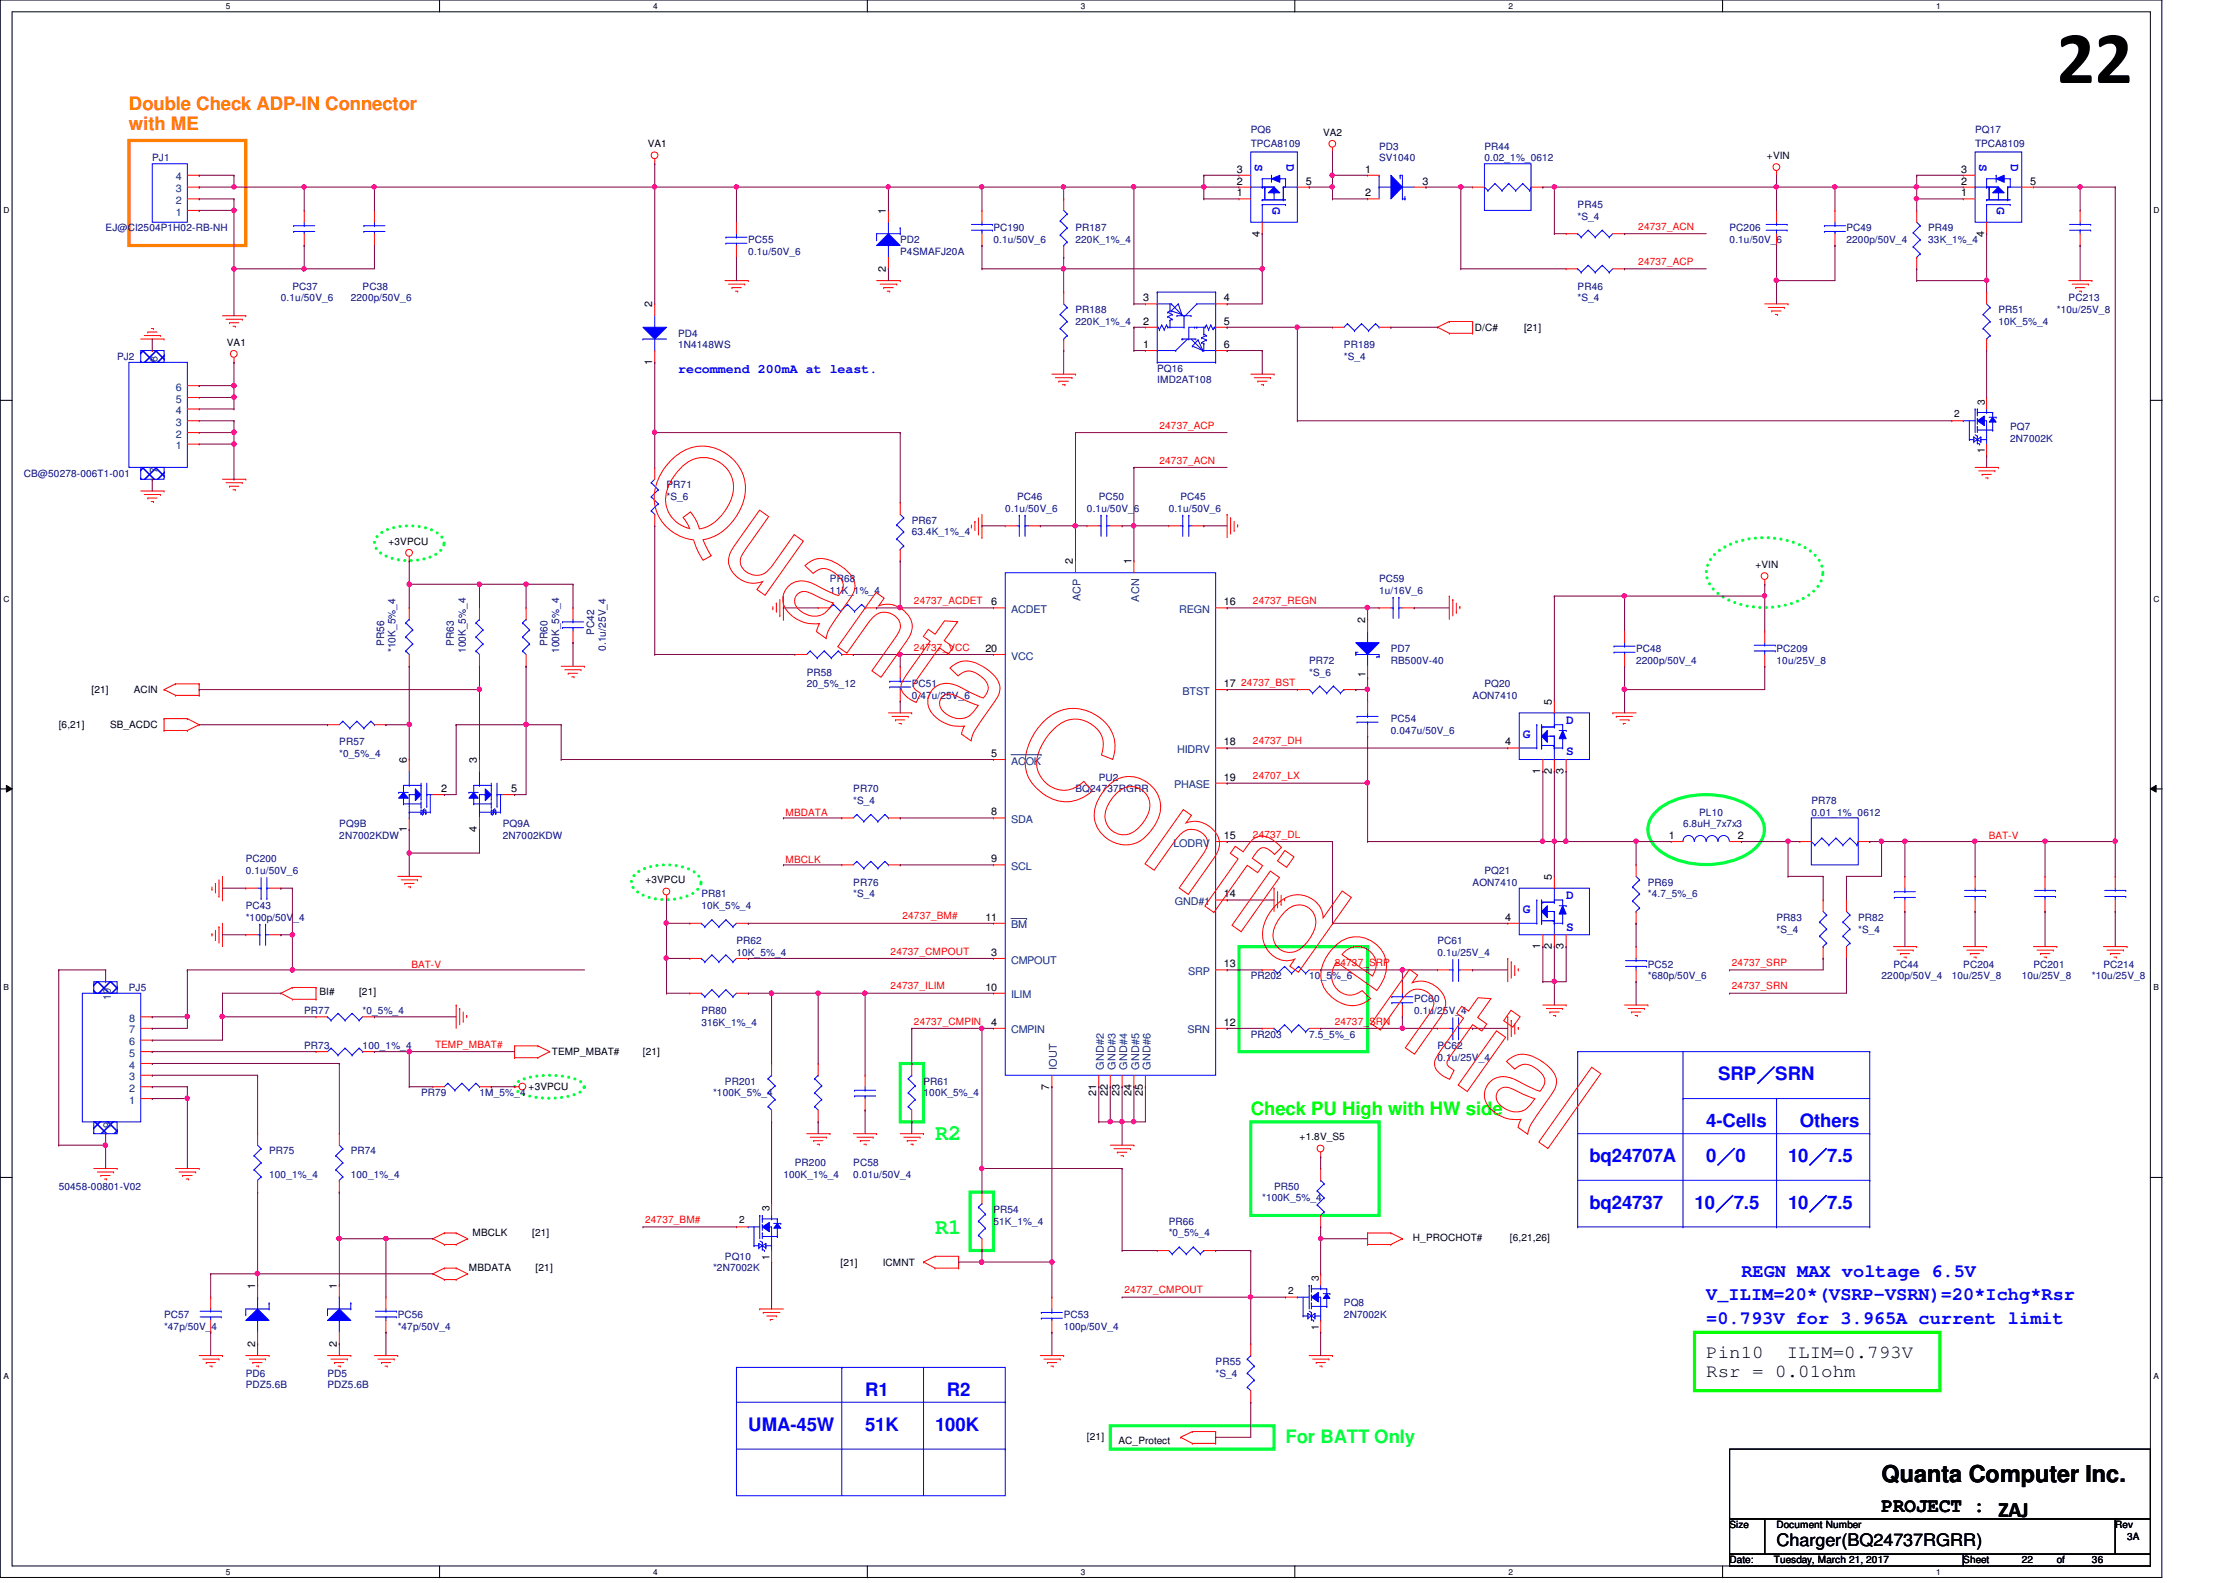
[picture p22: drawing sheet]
<svg xmlns="http://www.w3.org/2000/svg" width="297mm" height="210mm" viewBox="0 0 297 210" stroke-linecap="round" stroke-linejoin="round" font-family="sans-serif">
<defs><g id="words">
<text font-size="9.9" x="272.8" y="11">22</text>
<text font-size="3.1" x="249.5" y="196.6">Quanta Computer Inc.</text>
<g font-size="2.9" fill="#00ff40">
<text x="124" y="151.2">R2</text>
<text x="124" y="163.6">R1</text>
</g>
<text font-size="2.6" x="249.5" y="200.5">PROJECT : ZAJ</text>
<g font-size="2.5" fill="#ff8000">
<text x="17.1" y="14.6">Double Check ADP-IN Connector</text>
<text x="17.1" y="17.2">with ME</text>
</g>
<g font-size="2.5" fill="#00f">
<text x="227.8" y="143.3">SRP／SRN</text>
<text x="226.3" y="149.4">4-Cells</text>
<text x="238.7" y="149.4">Others</text>
<text x="210.8" y="154.1">bq24707A</text>
<text x="226.3" y="154.1">0／0</text>
<text x="237.1" y="154.1">10／7.5</text>
<text x="210.8" y="160.3">bq24737</text>
<text x="224.7" y="160.3">10／7.5</text>
<text x="237.1" y="160.3">10／7.5</text>
<text x="226.3" y="172.4">V_ILIM=20*(VSRP-VSRN)=20*Ichg*Rsr</text>
<text x="230.9" y="169.3">REGN MAX voltage 6.5V</text>
<text x="226.3" y="175.6">=0.793V for 3.965A current limit</text>
<text x="114.7" y="185.1">R1</text>
<text x="125.6" y="185.1">R2</text>
<text x="99.2" y="189.7">UMA-45W</text>
<text x="114.7" y="189.7">51K</text>
<text x="124" y="189.7">100K</text>
</g>
<text font-size="2.5" fill="#0f0" x="165.9" y="147.9">Check PU High with HW side</text>
<g font-size="2.5">
<text x="226.3" y="180.1">Pin10</text>
<text x="226.3" y="182.6">Rsr = 0.01ohm</text>
<text x="236.9" y="180.1">ILIM=0.793V</text>
</g>
<text font-size="2.5" fill="#00ff40" x="170.5" y="191.3">For BATT Only</text>
<text font-size="2.3" x="235.6" y="205.1">Charger(BQ24737RGRR)</text>
<g font-size="1.7" fill="#00f">
<text x="166.4" y="21.7" transform="rotate(90 166.4 21.7)">S</text>
<text x="170.6" y="21.7" transform="rotate(90 170.6 21.7)">D</text>
<text x="262.5" y="21.7" transform="rotate(90 262.5 21.7)">S</text>
<text x="266.7" y="21.7" transform="rotate(90 266.7 21.7)">D</text>
<text x="168.7" y="27.4" transform="rotate(90 168.7 27.4)">G</text>
<text x="264.8" y="27.4" transform="rotate(90 264.8 27.4)">G</text>
<text x="89.9" y="49.5">recommend 200mA at least.</text>
<text x="207.7" y="96">D</text>
<text x="201.9" y="97.8">G</text>
<text x="207.7" y="100.2">S</text>
<text x="207.7" y="119.2">D</text>
<text x="201.9" y="121.1">G</text>
<text x="207.7" y="123.4">S</text>
</g>
<g font-size="1.4" fill="#004080">
<text x="23.3" y="23.9">4</text>
<text x="23.3" y="28.6">1</text>
<text x="23.3" y="27.1">2</text>
<text x="23.3" y="25.5">3</text>
<text x="20.9" y="48" transform="rotate(-90 20.9 48)">8</text>
<text x="23.3" y="53.4">5</text>
<text x="23.3" y="51.8">6</text>
<text x="23.3" y="59.6">1</text>
<text x="23.3" y="56.5">3</text>
<text x="23.3" y="58">2</text>
<text x="23.3" y="54.9">4</text>
<text x="20.9" y="62.8" transform="rotate(-90 20.9 62.8)">7</text>
<text x="134.1" y="81.3">ACDET</text>
<text x="143.3" y="79.7" transform="rotate(-90 143.3 79.7)">ACP</text>
<text x="151" y="79.8" transform="rotate(-90 151 79.8)">ACN</text>
<text x="156.4" y="81.3">REGN</text>
<text x="134.1" y="87.5">VCC</text>
<text x="156.8" y="92.1">BTST</text>
<text x="134.1" y="101.4">ACOK</text>
<text x="156.1" y="99.9">HIDRV</text>
<text x="155.7" y="104.5">PHASE</text>
<text x="134.1" y="109.1">SDA</text>
<text x="155.6" y="112.3">LODRV</text>
<text x="134.1" y="115.4">SCL</text>
<text x="134.1" y="123.1">BM</text>
<text x="155.8" y="120">GND#1</text>
<text x="134.1" y="127.8">CMPOUT</text>
<text x="157.6" y="129.3">SRP</text>
<text x="14.7" y="132.5" transform="rotate(-90 14.7 132.5)">10</text>
<text x="17.1" y="137">7</text>
<text x="17.1" y="135.5">8</text>
<text x="134.1" y="137">CMPIN</text>
<text x="134.1" y="132.4">ILIM</text>
<text x="157.5" y="137">SRN</text>
<text x="17.1" y="143.3">3</text>
<text x="17.1" y="141.7">4</text>
<text x="17.1" y="140.1">5</text>
<text x="17.1" y="138.6">6</text>
<text x="140.2" y="141.8" transform="rotate(-90 140.2 141.8)">IOUT</text>
<text x="146.4" y="141.8" transform="rotate(-90 146.4 141.8)">GND#2</text>
<text x="147.9" y="141.8" transform="rotate(-90 147.9 141.8)">GND#3</text>
<text x="149.5" y="141.8" transform="rotate(-90 149.5 141.8)">GND#4</text>
<text x="151" y="141.8" transform="rotate(-90 151 141.8)">GND#5</text>
<text x="152.6" y="141.8" transform="rotate(-90 152.6 141.8)">GND#6</text>
<text x="14.7" y="149.6" transform="rotate(-90 14.7 149.6)">9</text>
<text x="17.1" y="146.3">1</text>
<text x="17.1" y="144.8">2</text>
</g>
<g font-size="1.4">
<text x="164" y="22.9">3</text>
<text x="181" y="22.9">1</text>
<text x="260.1" y="22.9">3</text>
<text x="117.5" y="28.4" transform="rotate(-90 117.5 28.4)">1</text>
<text x="164" y="24.5">2</text>
<text x="164" y="26">1</text>
<text x="173.1" y="24.5">5</text>
<text x="181" y="26">2</text>
<text x="188.6" y="24.5">3</text>
<text x="260.1" y="24.5">2</text>
<text x="260.1" y="26">1</text>
<text x="269.2" y="24.5">5</text>
<text x="167" y="31.4" transform="rotate(-90 167 31.4)">4</text>
<text x="263.1" y="31.4" transform="rotate(-90 263.1 31.4)">4</text>
<text x="86.5" y="40.8" transform="rotate(-90 86.5 40.8)">2</text>
<text x="117.5" y="36" transform="rotate(-90 117.5 36)">2</text>
<text x="151.6" y="40">3</text>
<text x="162.3" y="40">4</text>
<text x="151.6" y="43.1">2</text>
<text x="151.6" y="46.1">1</text>
<text x="162.3" y="46.1">6</text>
<text x="162.3" y="43.1">5</text>
<text x="86.5" y="48.4" transform="rotate(-90 86.5 48.4)">1</text>
<text x="263.2" y="53.6" transform="rotate(-90 263.2 53.6)">3</text>
<text x="263.2" y="60.1" transform="rotate(-90 263.2 60.1)">1</text>
<text x="142.3" y="74.8" transform="rotate(-90 142.3 74.8)">2</text>
<text x="150" y="74.8" transform="rotate(-90 150 74.8)">1</text>
<text x="131.4" y="80.3">6</text>
<text x="162.3" y="80.3">16</text>
<text x="181" y="82.6" transform="rotate(-90 181 82.6)">2</text>
<text x="130.7" y="86.4">20</text>
<text x="181.1" y="89.7" transform="rotate(-90 181.1 89.7)">1</text>
<text x="162.3" y="91.1">17</text>
<text x="205.8" y="93.4" transform="rotate(-90 205.8 93.4)">5</text>
<text x="53.9" y="101.2" transform="rotate(-90 53.9 101.2)">6</text>
<text x="63.2" y="101.2" transform="rotate(-90 63.2 101.2)">3</text>
<text x="131.4" y="100.4">5</text>
<text x="162.3" y="98.8">18</text>
<text x="199.6" y="98.8">4</text>
<text x="58.5" y="105">2</text>
<text x="67.8" y="105">5</text>
<text x="162.3" y="103.5">19</text>
<text x="204.3" y="102.6" transform="rotate(-90 204.3 102.6)">1</text>
<text x="205.8" y="102.6" transform="rotate(-90 205.8 102.6)">2</text>
<text x="207.3" y="102.6" transform="rotate(-90 207.3 102.6)">3</text>
<text x="53.9" y="110.4" transform="rotate(-90 53.9 110.4)">1</text>
<text x="63.2" y="110.4" transform="rotate(-90 63.2 110.4)">4</text>
<text x="131.4" y="108.1">8</text>
<text x="162.3" y="111.3">15</text>
<text x="221.3" y="111.3">1</text>
<text x="230.5" y="111.3">2</text>
<text x="131.4" y="114.3">9</text>
<text x="162.3" y="119">14</text>
<text x="205.8" y="116.7" transform="rotate(-90 205.8 116.7)">5</text>
<text x="130.7" y="122.1">11</text>
<text x="199.6" y="122.1">4</text>
<text x="204.3" y="125.9" transform="rotate(-90 204.3 125.9)">1</text>
<text x="205.8" y="125.9" transform="rotate(-90 205.8 125.9)">2</text>
<text x="207.3" y="125.9" transform="rotate(-90 207.3 125.9)">3</text>
<text x="130.7" y="131.4">10</text>
<text x="131.4" y="126.7">3</text>
<text x="162.3" y="128.3">13</text>
<text x="131.4" y="136">4</text>
<text x="162.3" y="136">12</text>
<text x="139.1" y="144.5" transform="rotate(-90 139.1 144.5)">7</text>
<text x="145.4" y="145.3" transform="rotate(-90 145.4 145.3)">21</text>
<text x="146.9" y="145.3" transform="rotate(-90 146.9 145.3)">22</text>
<text x="148.5" y="145.3" transform="rotate(-90 148.5 145.3)">23</text>
<text x="150" y="145.3" transform="rotate(-90 150 145.3)">24</text>
<text x="151.6" y="145.3" transform="rotate(-90 151.6 145.3)">25</text>
<text x="102" y="160.5" transform="rotate(-90 102 160.5)">3</text>
<text x="102" y="167" transform="rotate(-90 102 167)">1</text>
<text x="33.8" y="170.9" transform="rotate(-90 33.8 170.9)">1</text>
<text x="44.7" y="170.9" transform="rotate(-90 44.7 170.9)">1</text>
<text x="174.9" y="169.8" transform="rotate(-90 174.9 169.8)">3</text>
<text x="33.8" y="178.6" transform="rotate(-90 33.8 178.6)">2</text>
<text x="44.7" y="178.6" transform="rotate(-90 44.7 178.6)">2</text>
<text x="174.9" y="176.3" transform="rotate(-90 174.9 176.3)">1</text>
</g>
<g font-size="1.4" fill="#000080">
<text x="50.9" y="85.7" transform="rotate(-90 50.9 85.7)">PR56</text>
<text x="52.4" y="86.5" transform="rotate(-90 52.4 86.5)">*10K_5%_4</text>
<text x="60.2" y="85.7" transform="rotate(-90 60.2 85.7)">PR63</text>
<text x="61.8" y="86.6" transform="rotate(-90 61.8 86.6)">100K_5%_4</text>
<text x="72.6" y="85.7" transform="rotate(-90 72.6 85.7)">PR60</text>
<text x="74.2" y="86.6" transform="rotate(-90 74.2 86.6)">100K_5%_4</text>
<text x="78.8" y="84.2" transform="rotate(-90 78.8 84.2)">PC42</text>
<text x="80.3" y="86.3" transform="rotate(-90 80.3 86.3)">0.1u/25V_4</text>
</g>
<g font-size="1.3" fill="#000080">
<text x="165.9" y="17.7">PQ6</text>
<text x="261.9" y="17.7">PQ17</text>
<text x="20.2" y="21.4">PJ1</text>
<text x="165.9" y="19.5">TPCA8109</text>
<text x="182.9" y="19.9">PD3</text>
<text x="182.9" y="21.4">SV1040</text>
<text x="196.8" y="19.9">PR44</text>
<text x="196.8" y="21.4">0.02_1%_0612</text>
<text x="261.9" y="19.5">TPCA8109</text>
<text x="209.2" y="27.6">PR45</text>
<text x="209.2" y="29.1">*S_4</text>
<text x="14" y="30.7">EJ@CI2504P1H02-RB-NH</text>
<text x="99.2" y="32.2">PC55</text>
<text x="99.2" y="33.8">0.1u/50V_6</text>
<text x="119.4" y="32.2">PD2</text>
<text x="119.4" y="33.8">P4SMAFJ20A</text>
<text x="131.7" y="30.7">PC190</text>
<text x="131.7" y="32.2">0.1u/50V_6</text>
<text x="142.6" y="30.7">PR187</text>
<text x="142.6" y="32.2">220K_1%_4</text>
<text x="229.4" y="30.7">PC206</text>
<text x="229.4" y="32.2">0.1u/50V_6</text>
<text x="244.9" y="30.7">PC49</text>
<text x="244.9" y="32.2">2200p/50V_4</text>
<text x="255.7" y="30.7">PR49</text>
<text x="255.7" y="32.2">33K_1%_4</text>
<text x="37.3" y="40">0.1u/50V_6</text>
<text x="38.8" y="38.4">PC37</text>
<text x="46.5" y="40">2200p/50V_6</text>
<text x="48.1" y="38.4">PC38</text>
<text x="142.6" y="41.5">PR188</text>
<text x="209.2" y="38.4">PR46</text>
<text x="209.2" y="40">*S_4</text>
<text x="265" y="41.5">PR51</text>
<text x="272.8" y="41.5">*10u/25V_8</text>
<text x="274.3" y="40">PC213</text>
<text x="15.5" y="47.7">PJ2</text>
<text x="89.9" y="44.6">PD4</text>
<text x="89.9" y="46.2">1N4148WS</text>
<text x="142.6" y="43.1">220K_1%_4</text>
<text x="178.2" y="46.2">PR189</text>
<text x="178.2" y="47.7">*S_4</text>
<text x="265" y="43.1">10K_5%_4</text>
<text x="153.5" y="49.3">PQ16</text>
<text x="153.5" y="50.8">IMD2AT108</text>
<text x="266.6" y="57">PQ7</text>
<text x="266.6" y="58.6">2N7002K</text>
<text x="3.2" y="63.2">CB@50278-006T1-001</text>
<text x="88.4" y="64.8">PR71</text>
<text x="88.4" y="66.3">*S_6</text>
<text x="120.9" y="69.4">PR67</text>
<text x="120.9" y="71">63.4K_1%_4</text>
<text x="133.3" y="67.9">0.1u/50V_6</text>
<text x="134.9" y="66.3">PC46</text>
<text x="144.1" y="67.9">0.1u/50V_6</text>
<text x="145.7" y="66.3">PC50</text>
<text x="155" y="67.9">0.1u/50V_6</text>
<text x="156.5" y="66.3">PC45</text>
<text x="110.1" y="77.2">PR68</text>
<text x="182.9" y="77.2">PC59</text>
<text x="110.1" y="78.7">11K_1%_4</text>
<text x="182.9" y="78.7">1u/16V_6</text>
<text x="107" y="89.6">PR58</text>
<text x="173.6" y="88">PR72</text>
<text x="173.6" y="89.6">*S_6</text>
<text x="184.4" y="86.4">PD7</text>
<text x="184.4" y="88">RB500V-40</text>
<text x="217" y="86.4">PC48</text>
<text x="217" y="88">2200p/50V_4</text>
<text x="235.6" y="86.4">PC209</text>
<text x="235.6" y="88">10u/25V_8</text>
<text x="107" y="91.1">20_5%_12</text>
<text x="120.9" y="91.1">PC51</text>
<text x="120.9" y="92.7">0.47u/25V_6</text>
<text x="184.4" y="95.8">PC54</text>
<text x="195.3" y="92.7">AON7410</text>
<text x="196.8" y="91.1">PQ20</text>
<text x="45" y="98.8">PR57</text>
<text x="45" y="100.4">*0_5%_4</text>
<text x="184.4" y="97.3">0.047u/50V_6</text>
<text x="113.2" y="105.1">PR70</text>
<text x="113.2" y="106.6">*S_4</text>
<text x="142.6" y="105.1">BQ24737RGRR</text>
<text x="145.7" y="103.5">PU2</text>
<text x="240.2" y="106.6">PR78</text>
<text x="45" y="109.7">PQ9B</text>
<text x="45" y="111.3">2N7002KDW</text>
<text x="66.7" y="109.7">PQ9A</text>
<text x="66.7" y="111.3">2N7002KDW</text>
<text x="223.2" y="109.7">6.8uH_7x7x3</text>
<text x="225.3" y="108.2">PL10</text>
<text x="240.2" y="108.2">0.01_1%_0612</text>
<text x="32.6" y="114.3">PC200</text>
<text x="32.6" y="115.9">0.1u/50V_6</text>
<text x="93" y="119">PR81</text>
<text x="113.2" y="117.4">PR76</text>
<text x="113.2" y="119">*S_4</text>
<text x="195.3" y="117.4">AON7410</text>
<text x="196.8" y="115.9">PQ21</text>
<text x="218.5" y="117.4">PR69</text>
<text x="218.5" y="119">*4.7_5%_6</text>
<text x="32.6" y="120.6">PC43</text>
<text x="32.6" y="122.1">*100p/50V_4</text>
<text x="93" y="120.6">10K_5%_4</text>
<text x="97.7" y="125.2">PR62</text>
<text x="190.6" y="125.2">PC61</text>
<text x="235.6" y="122.1">PR83</text>
<text x="235.6" y="123.7">*S_4</text>
<text x="246.4" y="122.1">PR82</text>
<text x="246.4" y="123.7">*S_4</text>
<text x="17.1" y="131.4">PJ5</text>
<text x="97.7" y="126.7">10K_5%_4</text>
<text x="165.9" y="129.8">PR202</text>
<text x="173.6" y="129.8">10_5%_6</text>
<text x="190.6" y="126.7">0.1u/25V_4</text>
<text x="218.5" y="128.3">PC52</text>
<text x="218.5" y="129.8">*680p/50V_6</text>
<text x="249.5" y="129.8">2200p/50V_4</text>
<text x="251.1" y="128.3">PC44</text>
<text x="258.8" y="129.8">10u/25V_8</text>
<text x="260.3" y="128.3">PC204</text>
<text x="268.1" y="129.8">10u/25V_8</text>
<text x="269.7" y="128.3">PC201</text>
<text x="277.4" y="129.8">*10u/25V_8</text>
<text x="278.9" y="128.3">PC214</text>
<text x="40.3" y="134.5">PR77</text>
<text x="48.1" y="134.5">*0_5%_4</text>
<text x="93" y="134.5">PR80</text>
<text x="93" y="136.1">316K_1%_4</text>
<text x="165.9" y="137.6">PR203</text>
<text x="173.6" y="137.6">7.5_5%_6</text>
<text x="187.5" y="132.9">PC60</text>
<text x="187.5" y="134.5">0.1u/25V_4</text>
<text x="40.3" y="139.1">PR73</text>
<text x="48.1" y="139.1">100_1%_4</text>
<text x="96.1" y="143.8">PR201</text>
<text x="122.5" y="143.8">PR61</text>
<text x="190.6" y="139.1">PC62</text>
<text x="190.6" y="140.7">0.1u/25V_4</text>
<text x="55.8" y="145.3">PR79</text>
<text x="63.6" y="145.3">1M_5%_4</text>
<text x="94.6" y="145.3">*100K_5%_4</text>
<text x="122.5" y="145.3">100K_5%_4</text>
<text x="35.7" y="153.1">PR75</text>
<text x="46.5" y="153.1">PR74</text>
<text x="105.4" y="154.6">PR200</text>
<text x="113.2" y="154.6">PC58</text>
<text x="7.8" y="157.7">50458-00801-V02</text>
<text x="35.7" y="156.2">100_1%_4</text>
<text x="46.5" y="156.2">100_1%_4</text>
<text x="103.9" y="156.2">100K_1%_4</text>
<text x="113.2" y="156.2">0.01u/50V_4</text>
<text x="131.7" y="160.8">PR54</text>
<text x="167.4" y="159.3">*100K_5%_4</text>
<text x="168.9" y="157.7">PR50</text>
<text x="96.1" y="167">PQ10</text>
<text x="131.7" y="162.4">51K_1%_4</text>
<text x="155" y="162.4">PR66</text>
<text x="155" y="163.9">*0_5%_4</text>
<text x="94.6" y="168.6">*2N7002K</text>
<text x="178.2" y="173.2">PQ8</text>
<text x="21.8" y="174.8">PC57</text>
<text x="21.8" y="176.3">*47p/50V_4</text>
<text x="52.7" y="174.8">PC56</text>
<text x="52.7" y="176.3">*47p/50V_4</text>
<text x="141.1" y="174.8">PC53</text>
<text x="141.1" y="176.3">100p/50V_4</text>
<text x="178.2" y="174.8">2N7002K</text>
<text x="32.6" y="182.5">PD6</text>
<text x="32.6" y="184.1">PDZ5.6B</text>
<text x="43.4" y="182.5">PD5</text>
<text x="43.4" y="184.1">PDZ5.6B</text>
<text x="161.2" y="181">PR55</text>
<text x="161.2" y="182.5">*S_4</text>
</g>
<g font-size="1.3">
<text x="175.5" y="18">VA2</text>
<text x="85.9" y="19.5">VA1</text>
<text x="234.3" y="21.1">+VIN</text>
<text x="30.1" y="45.8">VA1</text>
<text x="195.6" y="43.9">D/C#</text>
<text x="202.1" y="43.9">[21]</text>
<text x="259.1" y="55.3">2</text>
<text x="51.5" y="72.2">+3VPCU</text>
<text x="232.8" y="75.3">+VIN</text>
<text x="12.1" y="91.9">[21]</text>
<text x="17.7" y="91.9">ACIN</text>
<text x="7.8" y="96.5">[6,21]</text>
<text x="14.6" y="96.5">SB_ACDC</text>
<text x="85.6" y="117.1">+3VPCU</text>
<text x="42.4" y="132">BI#</text>
<text x="47.6" y="132">[21]</text>
<text x="73.2" y="139.9">TEMP_MBAT#</text>
<text x="85.3" y="139.9">[21]</text>
<text x="70.1" y="144.6">+3VPCU</text>
<text x="172.3" y="151.2">+1.8V_S5</text>
<text x="62.7" y="163.9">MBCLK</text>
<text x="70.6" y="163.9">[21]</text>
<text x="98" y="162.2">2</text>
<text x="111.5" y="167.8">[21]</text>
<text x="117" y="167.8">ICMNT</text>
<text x="187.4" y="164.5">H_PROCHOT#</text>
<text x="200.2" y="164.5">[6,21,26]</text>
<text x="62.2" y="168.6">MBDATA</text>
<text x="71" y="168.6">[21]</text>
<text x="170.8" y="171.5">2</text>
<text x="144.1" y="190.9">[21]</text>
<text x="148.3" y="191.5">AC_Protect</text>
<text x="229.4" y="202.6">Size</text>
<text x="235.6" y="202.6">Document Number</text>
<text x="280.5" y="202.6">Rev</text>
<text x="229.4" y="207.3">Date:</text>
<text x="235.2" y="207.3">Tuesday, March 21, 2017</text>
<text x="260.3" y="207.3">Sheet</text>
<text x="268.1" y="207.3">22</text>
<text x="272.8" y="207.3">of</text>
<text x="277.4" y="207.3">36</text>
<text x="282.1" y="204.2">3A</text>
</g>
<g font-size="1.3" fill="#f00">
<text x="217.3" y="30.5">24737_ACN</text>
<text x="217.3" y="35.1">24737_ACP</text>
<text x="153.8" y="56.9">24737_ACP</text>
<text x="153.8" y="61.5">24737_ACN</text>
<text x="121.2" y="80.1">24737_ACDET</text>
<text x="166.2" y="80.1">24737_REGN</text>
<text x="121.2" y="86.3">24737_VCC</text>
<text x="164.6" y="90.9">24737_BST</text>
<text x="166.2" y="98.7">24737_DH</text>
<text x="166.2" y="103.3">24707_LX</text>
<text x="104.2" y="108.2">MBDATA</text>
<text x="166.2" y="111.1">24737_DL</text>
<text x="263.7" y="111.3">BAT-V</text>
<text x="104.2" y="114.4">MBCLK</text>
<text x="119.7" y="121.9">24737_BM#</text>
<text x="54.6" y="128.3">BAT-V</text>
<text x="118.1" y="131.2">24737_ILIM</text>
<text x="118.1" y="126.6">24737_CMPOUT</text>
<text x="177" y="128.1">24737_SRP</text>
<text x="229.7" y="131.2">24737_SRN</text>
<text x="229.7" y="128.1">24737_SRP</text>
<text x="121.2" y="135.8">24737_CMPIN</text>
<text x="177" y="135.8">24737_SRN</text>
<text x="57.7" y="138.9">TEMP_MBAT#</text>
<text x="85.6" y="162.2">24737_BM#</text>
<text x="149.1" y="171.5">24737_CMPOUT</text>
</g>
<g font-size="1.1">
<text x="29.9" y="1.2">5</text>
<text x="86.6" y="1.2">4</text>
<text x="143.3" y="1.2">3</text>
<text x="200" y="1.2">2</text>
<text x="256.7" y="1.2">1</text>
<text x=".5" y="28.3">D</text>
<text x="285.6" y="28.3">D</text>
<text x=".5" y="79.8">C</text>
<text x="285.6" y="79.8">C</text>
<text x=".5" y="131.3">B</text>
<text x="285.6" y="131.3">B</text>
<text x=".5" y="182.8">A</text>
<text x="285.6" y="182.8">A</text>
<text x="29.9" y="208.8">5</text>
<text x="86.6" y="208.8">4</text>
<text x="143.3" y="208.8">3</text>
<text x="200" y="208.8">2</text>
<text x="256.7" y="208.8">1</text>
</g>
</g></defs>
<path d="M0 0h286.7v209.2h-286.7zM1.6 1.6h283.6v206h-283.6z" fill="none" stroke="#000" stroke-width=".13"/>
<g fill="#fff">
<path d="M29.9 .2h.6v1.2h-.6z"/>
<path d="M29.9 207.9h.6v1.1h-.6z"/>
</g>
<path d="M58.3 0v1.6M58.3 207.6v1.6" fill="none" stroke="#000" stroke-width=".13"/>
<g fill="#fff">
<path d="M86.6 .2h.6v1.2h-.6z"/>
<path d="M86.6 207.9h.6v1.1h-.6z"/>
</g>
<path d="M115 0v1.6M115 207.6v1.6" fill="none" stroke="#000" stroke-width=".13"/>
<g fill="#fff">
<path d="M143.3 .2h.6v1.2h-.6z"/>
<path d="M143.3 207.9h.6v1.1h-.6z"/>
</g>
<path d="M171.7 0v1.6M171.7 207.6v1.6" fill="none" stroke="#000" stroke-width=".13"/>
<g fill="#fff">
<path d="M200 .2h.6v1.2h-.6z"/>
<path d="M200 207.9h.6v1.1h-.6z"/>
</g>
<path d="M228.4 0v1.6M228.4 207.6v1.6" fill="none" stroke="#000" stroke-width=".13"/>
<g fill="#fff">
<path d="M256.7 .2h.6v1.2h-.6z"/>
<path d="M256.7 207.9h.6v1.1h-.6z"/>
<path d="M.5 27.3h.7v1.2h-.7z"/>
<path d="M285.6 27.3h.7v1.2h-.7z"/>
<path d="M.5 78.8h.7v1.2h-.7z"/>
<path d="M285.6 78.8h.7v1.2h-.7z"/>
</g>
<path d="M0 53.1h1.6M285.2 53.1h1.5" fill="none" stroke="#000" stroke-width=".13"/>
<g fill="#fff">
<path d="M.5 130.3h.7v1.2h-.7z"/>
<path d="M285.6 130.3h.7v1.2h-.7z"/>
</g>
<path d="M0 104.6h1.6M.8 104.1l.8 .5-.8 .4zM285.2 104.6l.7-.5v.9zM285.2 104.6h1.5" fill="none" stroke="#000" stroke-width=".13"/>
<path d="M.8 104.1l.8 .5-.8 .4zM285.2 104.6l.7-.5v.9z" fill="#000"/>
<g fill="#fff">
<path d="M.5 181.9h.7v1.1h-.7z"/>
<path d="M285.6 181.9h.7v1.1h-.7z"/>
</g>
<path d="M0 156.1h1.6M285.2 156.1h1.5M229.4 192.2h55.8v9.2h-55.8zM229.4 201.4h4.6v4.7h-4.6zM229.4 206.1h30.9v1.5h-30.9zM234 201.4h46.5v4.7h-46.5zM260.3 206.1h24.9v1.5h-24.9zM280.5 201.4h4.7v4.7h-4.7z" fill="none" stroke="#000" stroke-width=".13"/>
<path d="M224.7 176.7h32.6v7.7h-32.6z" fill="none" stroke="#0f0" stroke-width=".42"/>
<path d="M219.4 107.9a8.6 8.6 0 0 1 5.6-2.5 10.9 10.9 0 0 1 7.5 1.9 3.2 3.2 0 0 1 0 5.4 11.1 11.1 0 0 1-9.8 1.4 5.7 5.7 0 0 1-4.1-3.4 3.1 3.1 0 0 1 .8-2.8zM164.3 125.5h17.1v13.9h-17.1zM119.4 141h3.1v7.8h-3.1zM128.6 158.1h3.1v7.7h-3.1zM165.9 148.8h17v12.4h-17zM147.2 189.1h21.7v3.1h-21.7z" fill="none" stroke="#00ff40" stroke-width=".42"/>
<path d="M50 71.1a5.8 5.8 0 0 1 4.3-1.4 5.9 5.9 0 0 1 4.2 1.4 1.39 1.39 0 0 1-.4 2.2 7.6 7.6 0 0 1-7.7 0 1.44 1.44 0 0 1-.4-2.2zM227.1 73.8a8.6 8.6 0 0 1 5.6-2.5 10.9 10.9 0 0 1 7.5 1.9 3.2 3.2 0 0 1 0 5.4 11.1 11.1 0 0 1-9.8 1.4 5.7 5.7 0 0 1-4-3.3 3.1 3.1 0 0 1 .7-2.9zM84.1 116.1a5.8 5.8 0 0 1 4.2-1.4 5.9 5.9 0 0 1 4.3 1.4 1.39 1.39 0 0 1-.4 2.2 7.6 7.6 0 0 1-7.7 0 1.44 1.44 0 0 1-.4-2.2zM68.6 143.5a8.4 8.4 0 0 1 5.2-.9 5.2 5.2 0 0 1 3.6 1.2l.1 .3a1.64 1.64 0 0 1-1.4 1.1 11.4 11.4 0 0 1-7.1-.3l-.7-.5-.1-.3 .1-.3z" fill="none" stroke="#00ff40" stroke-width=".42" stroke-dasharray="0 .8"/>
<g fill="none" stroke="#00f" stroke-width=".13">
<path d="M209.2 139.4h.1M209.2 139.4h38.7M209.2 139.4v23.3M223.2 139.4v23.3M247.9 139.4h.1M247.9 139.4v23.3M120.4 146.7h.1M120.4 144.9h.1M120.4 143h.1M120.4 146.7l.5 .5M120.4 144.9l1 .9M120.4 143l1 1"/>
<path d="M120.9 142.6h.1M120.9 142.6l-.5 .4M121.4 145.8h.1M121.4 144h.1M121.4 145.8l-1 .9M121.4 144l-1 .9M209.2 156.5h38.7M209.2 150.3h38.7M223.2 145.7h.1M223.2 145.7h24.7M235.6 145.7v17M247.9 156.5h.1"/>
<path d="M247.9 150.3h.1M209.2 162.7h.1M209.2 162.7h38.7M223.2 162.7h.1M235.6 162.7h.1M247.9 162.7h.1M97.7 181.3h35.6v17h-35.6zM97.7 192.2h35.6M97.7 185.9h35.6M111.6 181.3h.1M111.6 181.3v17M122.5 181.3h.1"/>
<path d="M122.5 181.3v17M133.3 192.2h.1M133.3 185.9h.1"/>
</g>
<path d="M17.1 18.6h15.5v14h-15.5z" fill="none" stroke="#ff8000" stroke-width=".42"/>
<g fill="none" stroke="#f00" stroke-width=".13">
<path d="M176.7 19.6v.6M86.8 21.7h.1M86.8 21.1v.6M96.1 37.2h3.1M96.6 37.7h2.2M97.1 38.1h.1M97.1 38.1h1.2M97.5 38.6h.3M97.8 38.6h.1M98.8 37.7h.1M99.2 37.2h.1M116.2 37.2h3.2"/>
<path d="M116.7 37.7h2.2M117.2 38.1h.1M117.2 38.1h1.2M117.6 38.6h.4M118 38.6h.1M118.9 37.7h.1M119.4 37.2h.1M176.7 20.2h.1M235.6 23.2h.1M235.6 22.6v.6M274.3 37.2h3.1M274.8 37.7h2.1"/>
<path d="M275.2 38.1h.1M275.2 38.1h1.3M275.7 38.6h.3M276 38.6h.1M276.9 37.7h.1M277.4 37.2h.1M18.7 45h3.1M19.1 44.5h2.2M19.6 44h.1M19.6 44h1.2M20.1 43.6h.3M20.4 43.6h.1"/>
<path d="M21.3 44.5h.1M21.8 45h.1M29.5 41.9h3.1M30 42.3h2.1M30.4 42.8h.1M30.4 42.8h1.3M30.9 43.3h.3M31 48h.1M31 47.4v.6M31.2 43.3h.1M32.1 42.3h.1M32.6 41.9h.1"/>
<path d="M139.5 49.6h3.1M140 50.1h2.2M140.4 50.5h.1M140.4 50.5h1.3M140.9 51h.3M141.2 51h.1M142.2 50.1h.1M142.6 49.6h.1M165.9 49.6h3M166.3 50.1h2.2M166.8 50.5h.1M166.8 50.5h1.2"/>
<path d="M167.3 51h.3M167.6 51h.1M168.5 50.1h.1M168.9 49.6h.1M190.6 43.4h.1M190.6 43.4l1.6 .8M192.2 42.6h.1M192.2 44.2h.1M192.2 42.6l-1.6 .8M192.2 42.6h3.1M192.2 44.2h3.1M195.3 42.6h.1"/>
<path d="M195.3 44.2h.1M195.3 42.6v1.6M234 40.3h3.1M234.5 40.8h2.1M234.9 41.2h.1M234.9 41.2h1.3M235.4 41.7h.3M235.7 41.7h.1M236.6 40.8h.1M237.1 40.3h.1M18.7 65.1h3.1M19.1 65.6h2.2"/>
<path d="M19.6 66h.1M19.6 66h1.2M20.1 66.5h.3M20.4 66.5h.1M21.3 65.6h.1M21.8 65.1h.1M29.5 63.5h3.1M30 64h2.1M30.4 64.5h.1M30.4 64.5h1.3M30.9 64.9h.3M31.2 64.9h.1"/>
<path d="M32.1 64h.1M32.6 63.5h.1M54.3 74.4h.1M54.3 73.8v.6M103 80h.1M103 80v1.2M103.4 79.5v2.2M103.9 79v3.1M128.8 69.9h.1M128.8 69.6v.3M129.3 69.1h.1M129.3 69.1v1.3"/>
<path d="M129.7 70.8h.1M129.7 68.7v2.1M130.2 71.3h.1M130.2 68.2v3.1M162.7 68.2h.1M162.7 68.2v3.1M163.2 68.7h.1M163.2 68.7v2.1M163.7 70.4h.1M163.7 69.1v1.3M164.1 69.6h.1M164.1 69.6v.3"/>
<path d="M192.2 79h.1M192.2 79v3.1M192.7 79.5h.1M192.7 79.5v2.2M193.1 80v1.2M234 77.5h.1M234 76.9v.6M261.9 62h3.1M262.4 62.4h2.1M262.8 62.9h.1M262.8 62.9h1.3M263.3 63.4h.3"/>
<path d="M263.6 63.4h.1M264.5 62.4h.1M265 62h.1M21.8 95.3h.1M21.8 96.9h.1M21.8 91.4h.1M21.8 95.3h3M21.8 95.3v1.6M21.8 96.9h3M21.8 91.4l1.5 .8M23.3 90.7h.1M23.3 92.2h.1"/>
<path d="M23.3 90.7l-1.5 .7M23.3 90.7h3.1M23.3 92.2h3.1M24.8 95.3h.1M24.8 96.9h.1M24.8 95.3l1.6 .8M26.4 96.1h.1M26.4 90.7h.1M26.4 92.2h.1M26.4 96.1l-1.6 .8M26.4 90.7v1.5M74.4 88.3h3.1"/>
<path d="M74.9 88.8h2.1M75.3 89.3h.1M75.3 89.3h1.3M75.8 89.7h.3M76.1 89.7h.1M77 88.8h.1M77.5 88.3h.1M102.5 80.7h.1M102.5 80.4v.3M103.4 81.7h.1M103.9 82.1h.1M117.8 94.5h3.1"/>
<path d="M118.3 95h2.1M118.7 95.5h.1M118.7 95.5h1.3M119.2 95.9h.3M119.5 95.9h.1M120.4 95h.1M120.9 94.5h.1M193.1 81.2h.1M193.6 80.4h.1M193.6 80.4v.3M213.9 94.5h.1M213.9 94.5h3.1"/>
<path d="M214.3 95h.1M214.3 95h2.2M214.8 95.5h1.2M215.3 95.9h.1M215.3 95.9h.3M216 95.5h.1M28.1 117.9h.1M28.1 117.6v.3M28.6 117.1h.1M28.6 117.1v1.3M29 118.9h.1M29 116.7v2.2"/>
<path d="M29.5 119.3h.1M29.5 116.2v3.1M52.7 116.2h3.1M53.2 116.7h2.2M53.7 117.1h.1M53.7 117.1h1.2M54.1 117.6h.3M54.4 117.6h.1M55.4 116.7h.1M55.8 116.2h.1M88.4 119.3h.1M88.4 118.7v.6"/>
<path d="M168.9 117.8h.1M168.9 117.8v3.1M169.4 118.2h.1M169.4 118.2v2.2M169.9 119.9h.1M169.9 118.7v1.2M170.3 119.2h.1M170.3 119.2v.3M28.1 123.8h.1M28.1 123.8v.3M28.6 124.6h.1M28.6 123.4v1.2"/>
<path d="M29 122.9h.1M29 122.9v2.2M29.5 122.4h.1M29.5 122.4v3.1M37.3 131.7h.1M37.3 131.7l1.5 .8M38.8 132.5h.1M38.8 130.9h.1M38.8 132.5h3.1M38.8 130.9l-1.5 .8M38.8 130.9h3.1M41.9 130.9h.1"/>
<path d="M41.9 132.5h.1M41.9 130.9v1.6M60.5 133.3h.1M60.5 133.3v3.1M61 133.7h.1M61 133.7v2.2M61.4 135.4h.1M61.4 134.2v1.2M61.9 134.7h.1M61.9 134.7v.3M68.2 138.7h.1M68.2 138.7h3.1"/>
<path d="M68.2 138.7v1.6M71.3 138.7h.1M71.3 138.7l1.6 .7M72.9 139.4h.1M72.9 139.4l-1.6 .9M199.9 127.1h.1M199.9 134.8h.1M199.9 127.1v3.1M199.9 134.8v3.1M200.4 127.6h.1M200.4 135.3h.1M200.4 127.6v2.1"/>
<path d="M200.4 135.3v2.2M200.9 129.2h.1M200.9 137h.1M200.9 128v1.2M200.9 135.8v1.2M201.3 128.5h.1M201.3 136.2h.1M201.3 128.5v.3M201.3 136.2v.3M204.6 133.3h3.1M205.1 133.7h2.1M205.5 134.2h.1"/>
<path d="M205.5 134.2h1.3M206 134.7h.3M206.3 134.7h.1M207.2 133.7h.1M207.7 133.3h.1M215.4 133.3h3.1M215.9 133.7h2.2M216.4 134.2h.1M216.4 134.2h1.2M216.8 134.7h.3M217.1 134.7h.1M218.1 133.7h.1"/>
<path d="M218.5 133.3h.1M251.1 125.5h3.1M251.5 126h2.2M252 126.4h.1M252 126.4h1.2M252.5 126.9h.3M252.8 126.9h.1M253.7 126h.1M254.2 125.5h.1M260.3 125.5h3.1M260.8 126h2.2M261.3 126.4h.1"/>
<path d="M261.3 126.4h1.2M261.7 126.9h.3M262 126.9h.1M263 126h.1M263.4 125.5h.1M269.7 125.5h3.1M270.1 126h2.2M270.6 126.4h.1M270.6 126.4h1.2M271.1 126.9h.3M271.4 126.9h.1M272.3 126h.1"/>
<path d="M272.8 125.5h.1M278.9 125.5h3.2M279.4 126h2.2M279.9 126.4h.1M279.9 126.4h1.2M280.3 126.9h.4M280.7 126.9h.1M281.6 126h.1M282.1 125.5h.1M12.4 154.9h3.1M12.9 155.4h2.2M13.4 155.9h.1"/>
<path d="M13.4 155.9h1.2M13.8 156.3h.3M14.1 156.3h.1M15.1 155.4h.1M15.5 154.9h.1M23.3 154.9h3.1M23.7 155.4h2.2M24.2 155.9h.1M24.2 155.9h1.3M24.7 156.3h.3M25 156.3h.1M25.9 155.4h.1"/>
<path d="M26.4 154.9h.1M68.2 140.3h.1M68.2 144.1h.1M68.2 140.3h3.1M68.2 144.1h.6M71.3 140.3h.1M107 150.3h3.1M107.4 150.8h2.2M107.9 151.3h.1M107.9 151.3h1.2M108.4 151.7h.3M108.7 151.7h.1"/>
<path d="M109.6 150.8h.1M110.1 150.3h.1M113.2 150.3h3M113.6 150.8h2.2M114.1 151.3h.1M114.1 151.3h1.2M114.6 151.7h.2M114.8 151.7h.1M115.8 150.8h.1M116.2 150.3h.1M119.4 150.3h3.1M119.8 150.8h2.2"/>
<path d="M120.3 151.3h.1M120.3 151.3h1.2M120.8 151.7h.3M120.9 148.8h.1M120.9 141h.1M120.9 141v1.6M120.9 147.2v1.6M121.1 151.7h.1M122 150.8h.1M122.5 150.3h.1M147.2 151.8h3.2M147.7 152.3h2.2"/>
<path d="M148.2 152.8h.1M148.2 152.8h1.2M148.6 153.2h.4M149 153.2h.1M149.9 152.3h.1M150.4 151.8h.1M175.1 153.4h.1M175.1 152.8v.6M26.4 179.7h3.1M29.5 179.7h.1M32.6 179.7h3.1M35.7 179.7h.1"/>
<path d="M43.4 179.7h3.1M46.5 179.7h.1M49.7 179.7h3M52.7 179.7h.1M57.4 164.3h.1M57.4 168.9h.1M57.4 164.3l1.5 .7M57.4 168.9l1.5 .8M58.9 163.5h.1M58.9 165h.1M58.9 168.1h.1M58.9 169.7h.1"/>
<path d="M58.9 163.5l-1.5 .8M58.9 163.5h1.6M58.9 165h1.6M58.9 168.1l-1.5 .8M58.9 168.1h1.6M58.9 169.7h1.6M60.5 163.5h.1M60.5 165h.1M60.5 168.1h.1M60.5 169.7h.1M60.5 163.5l1.5 .8M60.5 168.1l1.5 .8"/>
<path d="M62 164.3h.1M62 168.9h.1M62 164.3l-1.5 .7M62 168.9l-1.5 .8M100.7 173.6h.1M100.7 173.6h3.2M101.2 174h.1M101.2 174h2.2M101.7 174.5h1.3M102.1 175h.1M102.1 175h.4M103 174.5h.1"/>
<path d="M122.5 167.3h.1M122.5 167.3l1.5 .8M124 166.6h.1M124 168.1h.1M124 168.1h3.1M124 166.6h3.1M124 166.6l-1.5 .7M127.1 168.1h.1M127.1 166.6h.1M127.1 166.6v1.5M138 179.7h3.1M141.1 179.7h.1"/>
<path d="M173.6 179.7h3.1M176.7 179.7h.1M181.4 165h.1M181.4 163.5h.1M181.4 163.5h3M181.4 165h3M181.4 163.5v1.5M184.4 165h.1M184.4 163.5h.1M184.4 163.5l1.6 .8M186 164.3h.1M186 164.3l-1.6 .7"/>
<path d="M26.9 180.2h2.1M27.3 180.7h.1M27.3 180.7h1.3M27.8 181.1h.3M28.1 181.1h.1M29 180.2h.1M33.1 180.2h2.1M33.5 180.7h.1M33.5 180.7h1.3M34 181.1h.3M34.3 181.1h.1M35.2 180.2h.1"/>
<path d="M43.9 180.2h2.2M44.4 180.7h.1M44.4 180.7h1.2M44.8 181.1h.3M45.1 181.1h.1M46.1 180.2h.1M50.1 180.2h2.2M50.6 180.7h.1M50.6 180.7h1.2M51.1 181.1h.2M51.3 181.1h.1M52.3 180.2h.1"/>
<path d="M138.4 180.2h2.2M138.9 180.7h.1M138.9 180.7h1.2M139.4 181.1h.3M139.7 181.1h.1M140.6 180.2h.1M156.5 190.6h.1M156.5 190.6l1.6 .8M158.1 189.8h.1M158.1 191.4h.1M158.1 189.8l-1.6 .8M158.1 189.8h3.1"/>
<path d="M158.1 191.4h3.1M161.2 189.8h.1M161.2 191.4h.1M161.2 189.8v1.6M174.1 180.2h2.1M174.5 180.7h.1M174.5 180.7h1.3M175 181.1h.3M175.3 181.1h.1M176.2 180.2h.1"/>
<circle cx="176.7" cy="19.1" r=".45"/>
<circle cx="86.8" cy="20.6" r=".45"/>
<circle cx="235.6" cy="22.2" r=".45"/>
<circle cx="31" cy="46.9" r=".45"/>
<circle cx="54.2" cy="73.3" r=".45"/>
<circle cx="234" cy="76.4" r=".45"/>
<circle cx="88.4" cy="118.2" r=".45"/>
<circle cx="69.3" cy="144.1" r=".45"/>
<circle cx="175.1" cy="152.3" r=".45"/>
</g>
<path d="M179.8 85.2h3.1l-1.5 1.6z" fill="#00f"/>
<g fill="none" stroke="#00f" stroke-width=".13">
<path d="M179.8 85.2h3.1l-1.5 1.6zM179.8 86.8h.1M179.8 86.5h.1M179.8 86.8h3.1v.3M179.8 86.5v.3M179.8 86.5h.3M181.4 85.2h.1M181.4 88.3h.1M181.4 83.7v1.5M181.4 86.8v1.5M182.6 87.1h.1M182.6 87.1h.3"/>
<path d="M182.9 87.1h.1"/>
</g>
<path d="M181.4 82.1h.1M181.4 89.9h.1M181.4 82.1v1.6M181.4 88.3v1.6" fill="none" stroke="#f00" stroke-width=".13"/>
<path d="M12.4 148.8h3.1v1.5h-3.1z" fill-rule="evenodd" fill="#fff"/>
<path d="M12.4 148.8h3.1v1.5h-3.1z" fill-rule="evenodd" fill="#00f"/>
<path d="M12.4 148.8h3.1v1.5h-3.1z" fill="none" stroke="#00f" stroke-width=".13"/>
<path d="M12.4 130.2h3.1v1.5h-3.1z" fill-rule="evenodd" fill="#fff"/>
<path d="M12.4 130.2h3.1v1.5h-3.1z" fill-rule="evenodd" fill="#00f"/>
<path d="M20.2 21.7h4.6v7.8h-4.6zM38.9 29.9h.1M38.9 30.7h.1M38.9 29.9h2.8M38.9 30.7h2.8M40.3 30.7h.1M40.3 29.9h.1M40.3 29.5v.4M40.3 30.7v.3M10.9 131.7h7.8v17.1h-7.8zM12.4 130.2h3.1v1.5h-3.1z" fill="none" stroke="#00f" stroke-width=".13"/>
<g fill="none" stroke="#f00" stroke-width=".13">
<path d="M24.8 27.9h1.6M24.8 26.4h1.6M24.8 24.8h1.6M24.8 23.2h1.6M26.4 27.9h.1M26.4 26.4h.1M26.4 24.8h.1M26.4 23.2h.1M40.3 32.6h.1M40.3 27.9h.1M40.3 27.9v1.6M40.3 31v1.6"/>
<path d="M14 130.2h.1M18.7 139.4h1.5M18.7 137.9h1.5M18.7 136.4h1.5M18.7 134.8h1.5M20.2 139.4h.1M20.2 137.9h.1M20.2 136.4h.1M20.2 134.8h.1M14 150.3h.1M18.7 145.7h1.5M18.7 142.6h1.5"/>
<path d="M18.7 144.1h1.5M18.7 141h1.5M20.2 145.7h.1M20.2 142.6h.1M20.2 144.1h.1M20.2 141h.1"/>
</g>
<path d="M184.4 23.2l1.6 1.6-1.6 1.6z" fill="#00f"/>
<g fill="none" stroke="#00f" stroke-width=".13">
<path d="M182.9 24.8h.1M182.9 23.2h.1M182.9 24.8h1.5M182.9 23.2v3.2M184.4 23.2l1.6 1.6-1.6 1.6zM185.7 23.2h.1M185.7 23.6h.1M185.7 23.2h.3v3.2M185.7 23.2v.4M186 26.4h.1M186 24.8h.1M186 24.8h1.5"/>
<path d="M186 26.4h.3M186.3 26.4h.1M186.3 26v.4M232.6 86.3h2.8M232.6 85.6h2.8M234 85.6h.1M234 86.3h.1M234 85.2v.4M234 86.3v.5M235.4 86.3h.1M235.4 85.6h.1"/>
</g>
<path d="M181.4 26.4h.1M181.4 23.2h.1M181.4 26.4h1.5M181.4 23.2h1.5M187.5 24.8h1.6M189.1 24.8h.1M234 83.7h.1M234 88.3h.1M234 83.7v1.5M234 86.8v1.5" fill="none" stroke="#f00" stroke-width=".13"/>
<path d="M85.3 43.4h3.1l-1.6 1.6z" fill="#00f"/>
<path d="M85.3 43.4h3.1l-1.6 1.6zM85.3 45h.1M85.3 45h3.1M86.8 43.4h.1M86.8 46.5h.1M86.8 41.9v1.5M86.8 45v1.5" fill="none" stroke="#00f" stroke-width=".13"/>
<path d="M86.8 40.3h.1M86.8 48h.1M86.8 40.3v1.6M86.8 46.5v1.5" fill="none" stroke="#f00" stroke-width=".13"/>
<path d="M264.7 23.7l1.1-.5v1z" fill="#00f"/>
<g fill="none" stroke="#00f" stroke-width=".13">
<path d="M261.9 20.2h6.2v9.3h-6.2zM261.9 24.8h.1M261.9 24.8h3.1M263.4 26.5h.1M263.4 24.8h.1M263.4 27.1h.1M263.4 23.7h.1M263.4 26.5h3.2M263.4 23.7v1.1M263.4 27.1v2.4M263.4 27.1h3.2M263.4 23.7h1.3"/>
<path d="M263.8 25h.1M263.8 24.8h.1M263.8 24.8v1.7M264.7 23.7l1.1-.5v1zM264.7 23.2h.1M264.7 23.2v1M265 24.8h.1M265 24.8v.6M265.8 23.7h.1M265.8 23.7h.8M266.2 24.8h.1M266.2 26.4h.1"/>
<path d="M266.2 26.5h.1M266.2 24.8h1.9M266.2 24.8v1.7M266.6 27.1h.1M266.6 23.7h.1M266.6 23.7v1.1M268.1 24.8h.1"/>
</g>
<path d="M264.2 25.6l.8-.8 .8 .8z" fill="#00f"/>
<path d="M264.2 25.6l.8-.8 .8 .8zM265 25.6h.1M265 25.6v.9M279.1 118.9h2.8M279.1 118.1h2.8M280.5 118.1h.1M280.5 118.9h.1M280.5 117.8v.3M280.5 118.9v.4M281.9 118.9h.1M281.9 118.1h.1" fill="none" stroke="#00f" stroke-width=".13"/>
<g fill="none" stroke="#f00" stroke-width=".13">
<path d="M260.3 24.8h.1M260.3 26.4h.1M260.3 23.2h.1M260.3 24.8h1.6M260.3 26.4h1.6M260.3 23.2h1.6M263.4 31h.1M263.4 29.5v1.5M268.1 24.8h1.6M269.7 24.8h.1M280.5 116.2h.1M280.5 116.2v1.6"/>
<path d="M280.5 119.3v1.6M280.5 120.9h.1"/>
</g>
<path d="M204.4 120.9l.8-.8v1.6z" fill="#00f"/>
<path d="M204.4 120.9l.8-.8v1.6z" fill="none" stroke="#00f" stroke-width=".13"/>
<path d="M207.2 120.1l.5 1.1h-.9z" fill="#00f"/>
<g fill="none" stroke="#00f" stroke-width=".13">
<path d="M96.3 31.5h.1M96.3 32.3h.1M96.3 31.5h2.8M96.3 32.3h2.8M97.7 32.3h.1M97.7 31.5h.1M97.7 31v.5M97.7 32.3v.3M128.8 30.5h2.8M128.8 29.8h2.8M130.2 29.8h.1M130.2 30.5h.1"/>
<path d="M130.2 29.5v.3M130.2 30.5v.5M131.6 30.5h.1M131.6 29.8h.1M209.2 35.6h.1M209.2 35.6l.5 .5M209.7 36.1h.1M210.6 35.2h.1M210.6 35.2l.9 .9M210.6 35.2l-.9 .9M211.5 36.1h.1M212.5 35.2h.1"/>
<path d="M212.5 35.2l.9 .9M212.5 35.2l-1 .9M213.4 36.1h.1M213.9 35.6l-.5 .5M234.2 30.5h2.8M234.2 29.8h2.8M235.6 29.8h.1M235.6 30.5h.1M235.6 29.5v.3M235.6 30.5v.5M237 30.5h.1M237 29.8h.1"/>
<path d="M253.7 30.9h.1M253.7 32.7h.1M253.7 30.9l.9 .9M253.7 32.7l.9 1M254.2 34.1h.1M254.2 29.5l.4 .4M254.6 29.9h.1M254.6 31.8h.1M254.6 33.7h.1M254.6 29.9l-.9 1M254.6 31.8l-.9 .9M254.6 33.7l-.4 .4"/>
<path d="M118.9 69.6h.1M118.9 71.5h.1M118.9 69.6l.9 .9M118.9 71.5l.9 .9M119.4 72.9h.1M119.4 68.2l.4 .5M119.8 68.7h.1M119.8 70.5h.1M119.8 72.4h.1M119.8 68.7l-.9 .9M119.8 70.5l-.9 1M119.8 72.4l-.4 .5"/>
<path d="M156.5 69.7h.3M156.8 69.7h.1M156.8 68.3h.1M156.8 68.3v2.8M157.6 68.3h.1M157.6 69.7h.1M157.6 69.7h.5M157.6 68.3v2.8M173.6 91.4l.5 .5M174.1 91.9h.1M175 91h.1M175 91l-.9 .9"/>
<path d="M175 91l.9 .9M175.9 91.9h.1M176.8 91h.1M176.8 91l-.9 .9M176.8 91l1 .9M177.8 91.9h.1M178.2 91.4h.1M178.2 91.4l-.4 .5M180 95h.1M180 95.8h.1M180 95h2.7M180 95.8h2.7"/>
<path d="M181.4 95.8h.1M181.4 95h.1M181.4 94.5v.5M181.4 95.8v.3M34.2 117.8h.4M34.6 119.2h.1M34.6 117.8h.1M34.6 116.4v2.8M35.4 117.8h.1M35.4 119.2h.1M35.4 117.8h.3M35.4 116.4v2.8"/>
<path d="M201.5 117.8h9.3v6.2h-9.3zM203.8 119.3h.1M203.8 119.3v3.1M204.4 119.6h.1M204.4 119.3v3.1M204.4 119.6h1.7M204.6 119.6h.1M206.1 119.6h.1M206.1 117.8h.1M206.1 117.8v1.8M206.1 119.3h1.1M207.2 119.3h.1"/>
<path d="M207.2 119.3v.8M34.2 124h.3M34.5 124h.1M34.5 122.6h.1M34.5 122.6v2.7M35.2 122.6h.1M35.2 124h.1M35.2 124h.5M35.2 122.6v2.7M43.9 139h.1M43.9 139l-.5 .4M43.9 139l.9 .9"/>
<path d="M44.8 139.9h.1M45.8 139h.1M45.8 139l-1 .9M45.8 139l.9 .9M46.7 139.9h.1M47.6 139h.1M47.6 139l-.9 .9M47.6 139l.5 .4M48.1 139.4h.1M184.6 132.2h.1M184.6 133h.1M184.6 132.2h2.8"/>
<path d="M184.6 133h2.8M186 133h.1M186 132.2h.1M186 131.7v.5M186 133v.3M201.5 122.4h2.3M203.8 122.4h.1M204.4 122.4h.1M204.4 122.1h1.7M205.2 120.9h.9M206 122.1h.1M206.1 120.9h.1"/>
<path d="M206.1 122.4h.1M206.1 122.1h.1M206.1 124h.1M206.1 120.9v3.1M206.1 122.4h1.1M206.8 120.1h.9M207.2 120.1l.5 1.1h-.9zM207.2 120.1h.1M207.2 122.4h.1M207.2 121.2v1.2M207.7 120.1h.1M241.3 122.3h.1"/>
<path d="M241.3 124.1h.1M241.3 122.3l.9 .9M241.3 124.1l.9 1M241.8 125.5h.1M241.8 120.9l.4 .4M242.2 121.3h.1M242.2 123.2h.1M242.2 125.1h.1M242.2 121.3l-.9 1M242.2 123.2l-.9 .9M242.2 125.1l-.4 .4M59.4 143.6h.1"/>
<path d="M59.4 143.6l-.5 .5M59.4 143.6l.9 1M60.3 144.6h.1M61.3 143.6h.1M61.3 143.6l-1 1M61.3 143.6l.9 1M62.2 144.6h.1M63.1 143.6h.1M63.1 143.6l-.9 1M63.1 143.6l.5 .5M63.6 144.1h.1"/>
</g>
<g fill="none" stroke="#f00" stroke-width=".13">
<path d="M97.7 34.1h.1M97.7 29.5h.1M97.7 29.5v1.5M97.7 32.6v1.5M130.2 27.9h.1M130.2 32.6h.1M130.2 27.9v1.6M130.2 31v1.6M207.7 35.6h.1M207.7 35.6h1.5M213.9 35.6h1.5M215.4 35.6h.1"/>
<path d="M235.6 27.9h.1M235.6 32.6h.1M235.6 27.9v1.6M235.6 31v1.6M254.2 27.9h.1M254.2 35.6h.1M254.2 27.9v1.6M254.2 34.1v1.5M119.4 66.6h.1M119.4 74.4h.1M119.4 66.6v1.6M119.4 72.9v1.5"/>
<path d="M155 69.7h.1M155 69.7h1.5M158.1 69.7h1.5M159.6 69.7h.1M172 91.4h.1M172 91.4h1.6M178.2 91.4h1.6M179.8 91.4h.1M181.4 97.6h.1M181.4 93h.1M181.4 93v1.5M181.4 96.1v1.5"/>
<path d="M32.6 117.8h.1M32.6 117.8h1.6M35.7 117.8h1.6M37.3 117.8h.1M206.1 116.2h.1M206.1 116.2v1.6M241.8 119.3h.1M241.8 119.3v1.6M32.6 124h.1M32.6 124h1.6M35.7 124h1.6M37.3 124h.1"/>
<path d="M41.9 139.4h.1M41.9 139.4h1.5M48.1 139.4h1.6M49.7 139.4h.1M186 134.8h.1M186 130.2h.1M186 130.2v1.5M186 133.3v1.5M199.9 122.4h.1M199.9 122.4h1.6M204.6 125.5h.1M204.6 124v1.5"/>
<path d="M206.1 125.5h.1M206.1 124v1.5M207.7 125.5h.1M207.7 124v1.5M241.8 127.1h.1M241.8 125.5v1.6M57.4 144.1h.1M57.4 144.1h1.5M63.6 144.1h1.5M65.1 144.1h.1"/>
</g>
<path d="M43.4 175.1l1.6-1.5 1.5 1.5z" fill="#00f"/>
<g fill="none" stroke="#00f" stroke-width=".13">
<path d="M263 41.7h.1M263 43.6h.1M263 41.7l.9 .9M263 43.6l.9 .9M263.4 45h.1M263.4 40.3l.5 .5M263.9 40.8h.1M263.9 42.6h.1M263.9 44.5h.1M263.9 40.8l-.9 .9M263.9 42.6l-.9 1M263.9 44.5l-.5 .5"/>
<path d="M133.3 75.9h27.9v66.7h-27.9zM63.1 86.3h.1M63.1 84.5h.1M63.1 82.6h.1M63.1 86.3l.5 .5M63.1 84.5l.9 .9M63.1 82.6l.9 .9M63.6 82.1h.1M63.6 82.1l-.5 .5M64 85.4h.1M64 83.5h.1M64 85.4l-.9 .9"/>
<path d="M64 83.5l-.9 1M69.3 86.3h.1M69.3 84.5h.1M69.3 82.6h.1M69.3 86.3l.5 .5M69.3 84.5l.9 .9M69.3 82.6l.9 .9M69.8 82.1h.1M69.8 82.1l-.5 .5M70.2 85.4h.1M70.2 83.5h.1M70.2 85.4l-.9 .9"/>
<path d="M70.2 83.5l-.9 1M107.4 86.3h.1M107.4 86.3l-.4 .5M107.4 86.3l1 .9M108.4 87.2h.1M109.3 86.3h.1M109.3 86.3l-.9 .9M109.3 86.3l.9 .9M110.2 87.2h.1M111.2 86.3h.1M111.2 86.3l-1 .9M111.2 86.3l.4 .5"/>
<path d="M111.6 86.8h.1M113.6 114.2h.1M113.6 114.2l-.4 .5M113.6 114.2l1 .9M114.6 115.1h.1M115.5 114.2h.1M115.5 114.2l-.9 .9M115.5 114.2l.9 .9M116.4 115.1h.1M117.3 114.2h.1M117.3 114.2l-.9 .9M117.3 114.2l.5 .5"/>
<path d="M117.8 114.7h.1M240.2 108.5h6.2v6.2h-6.2zM240.2 111.6l.5 .5M240.7 112.1h.1M241.6 111.1h.1M241.6 111.1l-.9 1M241.6 111.1l.9 1M242.5 112.1h.1M243.5 111.1h.1M243.5 111.1l-1 1M243.5 111.1l.9 1M244.4 112.1h.1"/>
<path d="M245.3 111.1h.1M245.3 111.1l-.9 1M245.3 111.1l.9 1M246.2 112.1h.1M246.4 111.6h.1M246.4 111.6l-.2 .5M93 131.7h.1M93 131.7l.5 .5M93.5 132.2h.1M94.4 131.2h.1M94.4 131.2l.9 1M94.4 131.2l-.9 1"/>
<path d="M95.3 132.2h.1M96.3 131.2h.1M96.3 131.2l.9 1M96.3 131.2l-1 1M97.2 132.2h.1M97.7 131.7l-.5 .5M168.9 136.4h.1M168.9 136.4l.5 .4M169.4 136.8h.1M170.3 135.9h.1M170.3 135.9l1 .9M170.3 135.9l-.9 .9"/>
<path d="M171.3 136.8h.1M172.2 135.9h.1M172.2 135.9l.9 .9M172.2 135.9l-.9 .9M173.1 136.8h.1M173.6 136.4l-.5 .4M101.9 146.7h.1M101.9 144.9h.1M101.9 143h.1M101.9 146.7l.4 .5M101.9 144.9l.9 .9M101.9 143l.9 1"/>
<path d="M102.3 142.6h.1M102.3 142.6l-.4 .4M102.8 145.8h.1M102.8 144h.1M102.8 145.8l-.9 .9M102.8 144l-.9 .9M43.4 175.1l1.6-1.5 1.5 1.5zM43.4 174.3h.1M45 175.1h.1M45 172h.1M45 172v1.6M45 175.1v1.6"/>
<path d="M46.5 173.6h.1M46.5 172.8h.1M46.5 173.6h-3.1v.7M46.5 172.8v.8M49.8 174.6h2.8M49.8 173.9h2.8M51.2 173.9h.1M51.2 174.6h.1M51.2 173.6v.3M51.2 174.6v.5M52.6 174.6h.1M52.6 173.9h.1"/>
</g>
<g fill="none" stroke="#f00" stroke-width=".13">
<path d="M263.4 38.7h.1M263.4 38.7v1.6M263.4 46.5h.1M263.4 45v1.5M142.6 74.4h.1M142.6 74.4v1.5M150.4 74.4h.1M150.4 74.4v1.5M63.6 88.3h.1M63.6 80.6h.1M63.6 80.6v1.5M63.6 86.8v1.5"/>
<path d="M69.8 88.3h.1M69.8 80.6h.1M69.8 80.6v1.5M69.8 86.8v1.5M105.4 86.8h.1M105.4 86.8h1.6M111.6 86.8h1.6M113.2 86.8h.1M131.7 80.6h.1M131.7 86.8h.1M131.7 80.6h1.6M131.7 86.8h1.6"/>
<path d="M161.2 91.4h1.5M161.2 99.2h1.5M161.2 80.6h1.5M162.7 91.4h.1M162.7 99.2h.1M162.7 80.6h.1M111.6 114.7h.1M111.6 114.7h1.6M117.8 114.7h1.6M119.4 114.7h.1M131.7 114.7h.1M131.7 108.5h.1"/>
<path d="M131.7 100.7h.1M131.7 114.7h1.6M131.7 108.5h1.6M131.7 100.7h1.6M161.2 111.6h1.5M161.2 103.8h1.5M161.2 119.3h1.5M162.7 103.8h.1M162.7 119.3h.1M162.7 111.6h.1M238.7 111.6h.1M238.7 111.6h1.5"/>
<path d="M246.4 111.6h1.5M247.9 111.6h.1M91.5 131.7h.1M91.5 131.7h1.5M97.7 131.7h1.5M99.2 131.7h.1M131.7 136.4h.1M131.7 127.1h.1M131.7 131.7h.1M131.7 122.4h.1M131.7 136.4h1.6M131.7 127.1h1.6"/>
<path d="M131.7 131.7h1.6M131.7 122.4h1.6M161.2 136.4h1.5M161.2 128.6h1.5M162.7 128.6h.1M162.7 136.4h.1M167.4 136.4h.1M167.4 136.4h1.5M173.6 136.4h1.5M175.1 136.4h.1M102.3 148.8h.1M102.3 141h.1"/>
<path d="M102.3 141v1.6M102.3 147.2v1.6M139.5 144.1h.1M139.5 142.6v1.5M145.7 144.1h.1M145.7 142.6v1.5M147.2 144.1h.1M147.2 142.6v1.5M148.8 144.1h.1M148.8 142.6v1.5M150.4 144.1h.1M150.4 142.6v1.5"/>
<path d="M151.9 144.1h.1M151.9 142.6v1.5M45 178.2h.1M45 170.4h.1M45 170.4v1.6M45 176.7v1.5M51.2 172h.1M51.2 176.7h.1M51.2 172v1.6M51.2 175.1v1.6"/>
</g>
<path d="M134.1 100.1h3.9M138 100.1h.1M134.1 121.8h2M136.1 121.8h.1" fill="none" stroke="#004080" stroke-width=".13"/>
<path d="M64.3 104.6l.8 .8-.8 .8z" fill="#00f"/>
<path d="M64.3 104.6l.8 .8-.8 .8z" fill="none" stroke="#00f" stroke-width=".13"/>
<path d="M62.8 105.1l.6 .7h-1.2z" fill="#00f"/>
<g fill="none" stroke="#00f" stroke-width=".13">
<path d="M140.6 29.3h.1M140.6 31.2h.1M140.6 29.3l.9 .9M140.6 31.2l.9 .9M141.1 32.6h.1M141.1 27.9l.4 .5M141.5 28.4h.1M141.5 30.2h.1M141.5 32.1h.1M141.5 28.4l-.9 .9M141.5 30.2l-.9 1M141.5 32.1l-.4 .5"/>
<path d="M196.8 21.7h6.2v6.2h-6.2zM196.8 24.8l.5 .5M197.3 25.3h.1M198.2 24.3h.1M198.2 24.3l-.9 1M198.2 24.3l1 1M199.2 25.3h.1M200.1 24.3h.1M200.1 24.3l-.9 1M200.1 24.3l.9 1M201 25.3h.1M201.9 24.3h.1"/>
<path d="M201.9 24.3l-.9 1M201.9 24.3l1 1M202.9 25.3h.1M203 24.8h.1M203 24.8l-.1 .5M145.7 69.7h.3M146 69.7h.1M146 68.3h.1M146 68.3v2.8M146.8 68.3h.1M146.8 69.7h.1M146.8 69.7h.4"/>
<path d="M146.8 68.3v2.8M184.7 79.2h.1M184.7 79.2v2.8M185.5 79.2h.1M185.5 79.2v2.8M74.6 83.2h.1M74.6 82.5h.1M74.6 83.2h2.8M74.6 82.5h2.8M76 82.5h.1M76 83.2h.1M76 82.1v.4"/>
<path d="M76 83.2v.5M184.4 80.6h.3M184.7 80.6h.1M185.5 80.6h.1M185.5 80.6h.5M214 85.7h.1M214 86.5h.1M214 85.7h2.8M214 86.5h2.8M215.4 86.5h.1M215.4 85.7h.1M215.4 85.2v.5"/>
<path d="M215.4 86.5v.3M62.2 105.1h.1M62.2 105.1h1.2M62.8 105.1l.6 .7h-1.2zM62.8 106.6h.1M62.8 105.1h.1M62.8 105.8h.1M62.8 106.6h2.3M62.8 105.8v.8M63.6 105.4h.1M63.6 108.5h.1M63.6 107.7h.1"/>
<path d="M63.6 104.1h.1M63.6 102.3v1.8M63.6 105.4v3.1M63.6 105.4h.7M63.6 107.7h1.5M64.3 105.4h.1M65.1 104.1h.1M65.1 107.9h.1M65.1 104.6h.1M65.1 106h.1M65.1 107.1h.1M65.1 104.1h-2.3v1"/>
<path d="M65.1 107.9l.6-.5v.5M65.1 107.9v-.5l.6 .5M65.1 103.8v.8M65.1 104.8v1.2M65.1 106.3v.8M65.3 108h.1M65.4 107.9h.1M65.4 107.4h.1M65.4 107.4v.5M65.4 107.9l-.1 .1M65.6 107.2l-.2 .2M65.7 107.7h.1"/>
<path d="M65.7 107.9h.1M65.7 107.7h.7M65.9 105.4h.1M65.9 106.9h.1M65.9 105.4h.8M65.9 103.8v3.1M66.4 107.7h.1M66.4 105.4v2.3M216.5 117.6h.1M216.5 119.5h.1M216.5 117.6l.9 .9M216.5 119.5l.9 .9"/>
<path d="M217 116.2l.4 .5M217.4 116.7h.1M217.4 118.5h.1M217.4 116.7l-.9 .9M217.4 118.5l-.9 1M93 122.4h.1M93 122.4l.5 .5M93.5 122.9h.1M94.4 122h.1M94.4 122l.9 .9M94.4 122l-.9 .9M95.3 122.9h.1"/>
<path d="M96.3 122h.1M96.3 122l.9 .9M96.3 122l-1 .9M97.2 122.9h.1M97.7 122.4l-.5 .5M192.2 136.4h.5M192.7 137.8h.1M192.7 136.4h.1M192.7 135v2.8M193.4 136.4h.1M193.4 137.8h.1M193.4 136.4h.3"/>
<path d="M193.4 135v2.8M215.6 128.1h2.8M215.6 127.4h2.8M217 127.4h.1M217 128.1h.1M217 120.9h.1M217 127.1v.3M217 128.1v.5M217.4 120.4h.1M217.4 120.4l-.4 .5M218.4 128.1h.1M218.4 127.4h.1"/>
<path d="M33.7 153.2h.1M33.7 155.1h.1M33.7 153.2l.9 1M33.7 155.1l.9 .9M34.2 156.5h.1M34.2 151.8l.4 .5M34.6 152.3h.1M34.6 154.2h.1M34.6 156h.1M34.6 152.3l-.9 .9M34.6 154.2l-.9 .9M34.6 156l-.4 .5"/>
<path d="M165.9 179.7h.1M165.9 179.7l-.5 .5M165.4 183.9h.1M165.4 182.1h.1M165.4 180.2h.1M165.4 183.9l.5 .5M165.4 182.1l.9 .9M165.4 180.2l.9 .9M166.3 183h.1M166.3 181.1h.1M166.3 183l-.9 .9M166.3 181.1l-.9 1"/>
</g>
<g fill="none" stroke="#f00" stroke-width=".13">
<path d="M141.1 26.4h.1M141.1 34.1h.1M141.1 26.4v1.5M141.1 32.6v1.5M195.3 24.8h.1M195.3 24.8h1.5M203 24.8h1.6M204.6 24.8h.1M144.1 69.7h.1M144.1 69.7h1.6M147.2 69.7h1.6M148.8 69.7h.1"/>
<path d="M76 80.6h.1M76 85.2h.1M76 80.6v1.5M76 83.7v1.5M182.9 80.6h.1M182.9 80.6h1.5M186 80.6h1.5M187.5 80.6h.1M215.4 88.3h.1M215.4 83.7h.1M215.4 83.7v1.5M215.4 86.8v1.5"/>
<path d="M63.6 100.7h.1M63.6 110h.1M63.6 100.7v1.6M63.6 108.5v1.5M66.7 105.4h1.5M68.2 105.4h.1M217 114.7h.1M217 114.7v1.5M91.5 122.4h.1M91.5 122.4h1.5M97.7 122.4h1.5M99.2 122.4h.1"/>
<path d="M190.6 136.4h.1M190.6 136.4h1.6M193.7 136.4h1.6M195.3 136.4h.1M217 125.5h.1M217 130.2h.1M217 122.4h.1M217 120.9v1.5M217 125.5v1.6M217 128.6v1.6M34.2 150.3h.1M34.2 158.1h.1"/>
<path d="M34.2 150.3v1.5M34.2 156.5v1.6M165.9 178.2h.1M165.9 178.2v1.5M165.9 185.9h.1M165.9 184.4v1.5"/>
</g>
<path d="M18.7 62h3.1v1.5h-3.1z" fill-rule="evenodd" fill="#fff"/>
<path d="M18.7 62h3.1v1.5h-3.1z" fill-rule="evenodd" fill="#00f"/>
<path d="M18.7 62h3.1v1.5h-3.1z" fill="none" stroke="#00f" stroke-width=".13"/>
<path d="M18.7 46.5h3.1v1.5h-3.1z" fill-rule="evenodd" fill="#fff"/>
<path d="M18.7 46.5h3.1v1.5h-3.1z" fill-rule="evenodd" fill="#00f"/>
<g fill="none" stroke="#00f" stroke-width=".13">
<path d="M48.3 29.9h.1M48.3 30.7h.1M48.3 29.9h2.8M48.3 30.7h2.8M49.7 30.7h.1M49.7 29.9h.1M49.7 29.5v.4M49.7 30.7v.3M17.1 48h7.7v14h-7.7zM18.7 46.5h3.1v1.5h-3.1zM168.9 128.6h.1M168.9 128.6l.5 .5"/>
<path d="M169.4 129.1h.1M170.3 128.1h.1M170.3 128.1l1 1M170.3 128.1l-.9 1M171.3 129.1h.1M172.2 128.1h.1M172.2 128.1l.9 1M172.2 128.1l-.9 1M173.1 129.1h.1M173.6 128.6l-.5 .5"/>
</g>
<g fill="none" stroke="#f00" stroke-width=".13">
<path d="M49.7 32.6h.1M49.7 27.9h.1M49.7 27.9v1.6M49.7 31v1.6M20.2 46.5h.1M24.8 58.9h1.6M24.8 55.8h1.6M24.8 57.4h1.6M24.8 54.2h1.6M24.8 52.7h1.6M24.8 51.1h1.6M26.4 58.9h.1"/>
<path d="M26.4 55.8h.1M26.4 57.4h.1M26.4 54.2h.1M26.4 52.7h.1M26.4 51.1h.1M20.2 63.5h.1M167.4 128.6h.1M167.4 128.6h1.5M173.6 128.6h1.5M175.1 128.6h.1"/>
</g>
<path d="M262.2 55.8l.9-.6v1.2z" fill="#00f"/>
<path d="M262.2 55.8l.9-.6v1.2z" fill="none" stroke="#00f" stroke-width=".13"/>
<path d="M264.2 55.3l.5 .7h-.9z" fill="#00f"/>
<g fill="none" stroke="#00f" stroke-width=".13">
<path d="M241.9 29.9h.1M241.9 30.7h.1M241.9 29.9h2.8M241.9 30.7h2.8M243.3 30.7h.1M243.3 29.9h.1M243.3 29.5v.4M243.3 30.7v.3M140.6 41.7h.1M140.6 43.6h.1M140.6 41.7l.9 .9M140.6 43.6l.9 .9"/>
<path d="M141.1 45h.1M141.1 40.3l.4 .5M141.5 40.8h.1M141.5 42.6h.1M141.5 44.5h.1M141.5 40.8l-.9 .9M141.5 42.6l-.9 1M141.5 44.5l-.4 .5M260.3 55.8h.1M260.3 55.8h1.6M261.2 58.3h.1M261.2 58.3h.5"/>
<path d="M261.2 55.8v2.5M261.7 58.6h.1M261.7 58h.1M261.7 58.3h.1M261.7 58l.5 .3M261.7 58v.6M261.9 54.2h.1M261.9 57.7l.3 .1M261.9 54.2v3.2M262.2 54.7h.1M262.2 56.6h.1M262.2 55.5h.1"/>
<path d="M262.2 54.2h.1M262.2 58.3h.1M262.2 57.8h.1M262.2 58.8h.1M262.2 54.7h2M262.2 57h2M262.2 54.2v1M262.2 55.5v.8M262.2 56.6v.8M262.2 57.8v1M262.2 58.3l-.5 .3M262.2 58.3l.5 .3"/>
<path d="M262.2 58.8l.3 .1M262.5 58.9h.1M262.7 58h.1M262.7 58.3h.1M262.7 58.6h.1M262.7 58l-.5 .3M262.7 58.3h.7M262.7 58v.6M263.1 55.8h.1M263.1 55.8h.3v3.1M263.4 58.9h.1M263.4 54.7h.1"/>
<path d="M263.4 54.2v.5M263.8 55.3h.9M264.2 55.3l.5 .7h-.9zM264.2 54.7h.1M264.2 57h.1M264.2 54.7v.6M264.2 56v1M264.7 55.3h.1M86.4 64h.1M86.4 65.9h.1M86.4 67.7h.1M86.4 64l.9 .9"/>
<path d="M86.4 65.9l.9 .9M86.4 67.7l.4 .5M86.8 68.2h.1M86.8 63.5l-.4 .5M87.3 64.9h.1M87.3 66.8h.1M87.3 64.9l-.9 1M87.3 66.8l-.9 .9M43.4 134.8h.1M43.4 134.8l.5 .5M43.9 135.3h.1M44.8 134.4h.1"/>
<path d="M44.8 134.4l1 .9M44.8 134.4l-.9 .9M45.8 135.3h.1M46.7 134.4h.1M46.7 134.4l.9 .9M46.7 134.4l-.9 .9M47.6 135.3h.1M48.1 134.8l-.5 .5"/>
</g>
<g fill="none" stroke="#f00" stroke-width=".13">
<path d="M141.1 38.7h.1M141.1 38.7v1.6M243.3 32.6h.1M243.3 27.9h.1M243.3 27.9v1.6M243.3 31v1.6M141.1 46.5h.1M141.1 45v1.5M258.8 55.8h.1M258.8 55.8h1.5M263.4 52.7h.1M263.4 52.7v1.5"/>
<path d="M263.4 58.9v1.6M86.8 62h.1M86.8 69.7h.1M86.8 62v1.5M86.8 68.2v1.5M263.4 60.5h.1M41.9 134.8h.1M41.9 134.8h1.5M48.1 134.8h1.6M49.7 134.8h.1"/>
</g>
<path d="M101.1 162.7l.9-.6v1.2z" fill="#00f"/>
<path d="M101.1 162.7l.9-.6v1.2z" fill="none" stroke="#00f" stroke-width=".13"/>
<path d="M103.1 162.2l.4 .7h-.9z" fill="#00f"/>
<g fill="none" stroke="#00f" stroke-width=".13">
<path d="M153.5 38.7h.1M153.5 38.7v9.3M153.5 38.7h7.7M161.2 38.7h.1M161.2 38.7v9.3M274.4 30.5h2.8M274.4 29.8h2.8M275.8 29.8h.1M275.8 30.5h.1M275.8 29.5v.3M275.8 30.5v.5M277.2 30.5h.1"/>
<path d="M277.2 29.8h.1M153.5 46.5h.1M153.5 40.3h.1M153.5 48h.1M153.5 43.4h.1M153.5 46.5h2.4M153.5 40.3h1.8M153.5 48h7.7M153.6 43.4h.1M153.6 43.4l.2 .3M153.8 43.7h.1M154 43.1h.1"/>
<path d="M154 43.1l-.2 .6M154 43.1l.4 .6M154.4 43.7h.1M154.7 43.1h.1M154.7 43.1l-.3 .6M154.7 43.1l.2 .3M154.9 43.4h.1M154.9 41.4h.1M154.9 42h.1M154.9 43.4h2.1M154.9 41.4l.5 .3M154.9 42l.5 .3"/>
<path d="M155.1 41.2h.1M155.1 42.5h.1M155.1 43.4h.1M155.1 40.3v.9M155.1 42.5v.9M155.1 41.2l-.2 .2M155.3 40.3h.1M155.3 41.2h.1M155.3 40.3l1.5 1.6M155.3 41.2l1.4 .5M155.4 41.7h.1M155.4 42.3h.1"/>
<path d="M155.4 41.7l-.5 .3M155.4 42.3l-.3 .2M155.9 46.5h.1M156.1 41.9h.1M156.1 41.9h1.8M156.2 40.3h.1M156.2 40.3l-.9 .9M156.2 40.3l.5 1.4M156.7 45h.1M156.7 41.7h.1M156.7 45h1.9M156.8 45h.1"/>
<path d="M157 43.4h.1M157 41.9h.1M157 41.9v1.5M157.5 45l-1.6 1.5M157.6 45h.1M157.9 41.9h.1M157.9 45l1.6 1.5M158.1 45.9h.1M158.1 45.9l1.4 .6M158.4 43.4h.1M158.6 45h.1M158.7 43.4h.1"/>
<path d="M158.7 40.3h.1M158.7 40.3h2.5M158.7 40.3l-1.5 1.6M158.9 45.1h.1M158.9 45.1l-.8 .8M158.9 45.1l.6 1.4M159.3 44.8h.1M159.3 45.4h.1M159.3 44.8l.7 .3M159.3 45.4l.3 .2M159.5 46.5h.1M159.5 46.5h1.7"/>
<path d="M159.6 44.3h.1M159.6 45.6h.1M159.6 46.5h.1M159.6 43.4v.9M159.6 45.6v.9M159.6 44.3l.4 .2M159.8 43.4h.1M159.8 43.4h-2.2v1.6M160 43.1h.1M160 44.5h.1M160 45.1h.1M160 43.1l.3 .6"/>
<path d="M160 43.1l-.2 .3M160 44.5l-.7 .3M160 45.1l-.7 .3M160.3 43.7h.1M160.6 43.1h.1M160.6 43.1l-.3 .6M160.6 43.1l.3 .6 .1-.3M161 43.4h.1M161 43.4h.2M161.2 46.5h.1M161.2 40.3h.1M161.2 48h.1"/>
<path d="M113.6 108h.1M113.6 108l-.4 .5M113.6 108l1 .9M114.6 108.9h.1M115.5 108h.1M115.5 108l-.9 .9M115.5 108l.9 .9M116.4 108.9h.1M117.3 108h.1M117.3 108l-.9 .9M117.3 108l.5 .5M117.8 108.5h.1"/>
<path d="M130.2 159.6h.1M130.2 159.6l-.5 .5M99.2 162.7h.1M99.2 162.7h1.5M100 165.2h.1M100 165.2h.6M100 162.7v2.5M100.6 165.5h.1M100.6 164.9h.1M100.6 165.2h.1M100.6 164.9l1 .6M100.6 164.9v.6"/>
<path d="M100.7 161.2h.1M100.7 164.5l.4 .2M100.7 161.2v3.1M101.1 161.6h.1M101.1 163.5h.1M101.1 162.4h.1M101.1 161.2h.1M101.1 165.2h.1M101.1 164.7h.1M101.1 165.7h.1M101.1 161.6h2M101.1 164h2"/>
<path d="M101.1 161.2v.9M101.1 162.4v.8M101.1 163.5v.8M101.1 164.7v1M101.1 165.7l.3 .1M101.4 165.8h.1M101.6 164.9h.1M101.6 165.2h.1M101.6 165.5h.1M101.6 164.9l-1 .6M101.6 165.2h.7M101.6 164.9v.6"/>
<path d="M102 162.7h.1M102 162.7h.3v3.1M102.3 165.8h.1M102.3 161.6h.1M102.3 161.2v.4M102.6 162.2h.9M103.1 162.2l.4 .7h-.9zM103.1 161.6h.1M103.1 164h.1M103.1 161.6v.6M103.1 162.9v1.1M103.5 162.2h.1"/>
<path d="M129.7 163.8h.1M129.7 161.9h.1M129.7 160.1h.1M129.7 163.8l.5 .5M129.7 161.9l1 1M129.7 160.1l1 .9M130.7 162.9h.1M130.7 161h.1M130.7 162.9l-1 .9M130.7 161l-1 .9"/>
</g>
<g fill="none" stroke="#f00" stroke-width=".13">
<path d="M275.8 27.9h.1M275.8 32.6h.1M275.8 27.9v1.6M275.8 31v1.6M151.9 40.3h.1M151.9 43.4h.1M151.9 46.5h.1M151.9 40.3h1.6M151.9 43.4h1.6M151.9 46.5h1.6M161.2 40.3h1.5M161.2 43.4h1.5"/>
<path d="M161.2 46.5h1.5M162.7 46.5h.1M162.7 43.4h.1M162.7 40.3h.1M111.6 108.5h.1M111.6 108.5h1.6M117.8 108.5h1.6M119.4 108.5h.1M102.3 159.6h.1M102.3 159.6v1.6M130.2 158.1h.1M130.2 158.1v1.5"/>
<path d="M97.7 162.7h.1M97.7 162.7h1.5M102.3 167.3h.1M102.3 165.8v1.5M130.2 165.8h.1M130.2 164.3v1.5"/>
</g>
<path d="M204.4 97.6l.8-.7v1.5z" fill="#00f"/>
<path d="M204.4 97.6l.8-.7v1.5z" fill="none" stroke="#00f" stroke-width=".13"/>
<path d="M207.2 96.9l.5 1.1h-.9z" fill="#00f"/>
<g fill="none" stroke="#00f" stroke-width=".13">
<path d="M110.5 80.1h.1M110.5 80.1l-.4 .5M110.5 80.1l1 1M111.5 81.1h.1M112.4 80.1h.1M112.4 80.1l-.9 1M112.4 80.1l.9 1M113.3 81.1h.1M114.3 80.1h.1M114.3 80.1l-1 1M114.3 80.1l.4 .5M114.7 80.6h.1"/>
<path d="M118 90.3h.1M118 91.1h.1M118 90.3h2.8M118 91.1h2.8M119.4 91.1h.1M119.4 90.3h.1M119.4 89.9v.4M119.4 91.1v.3M201.5 94.5h9.3v6.2h-9.3zM201.5 99.2h2.3M203.8 99.2h.1M203.8 96.1h.1"/>
<path d="M203.8 96.1v3.1M204.4 99.2h.1M204.4 96.4h.1M204.4 96.1v3.1M204.4 96.4h1.7M204.4 98.8h1.7M204.6 96.4h.1M205.2 97.6h.9M206 98.8h.1M206.1 96.4h.1M206.1 97.6h.1M206.1 99.2h.1"/>
<path d="M206.1 98.8h.1M206.1 94.5h.1M206.1 94.5v1.9M206.1 97.6v3.1M206.1 99.2h1.1M206.1 96.1h1.1M206.8 96.9h.9M207.2 96.9l.5 1.1h-.9zM207.2 96.1h.1M207.2 96.9h.1M207.2 99.2h.1M207.2 96.1v.8"/>
<path d="M207.2 98v1.2M207.7 96.9h.1M206.1 100.7h.1M44.5 153.2h.1M44.5 155.1h.1M44.5 153.2l1 1M44.5 155.1l1 .9M45 156.5h.1M45 151.8l.5 .5M45.5 152.3h.1M45.5 154.2h.1M45.5 156h.1"/>
<path d="M45.5 152.3l-1 .9M45.5 154.2l-1 .9M45.5 156l-.5 .5"/>
</g>
<g fill="none" stroke="#f00" stroke-width=".13">
<path d="M108.5 80.6h.1M108.5 80.6h1.6M114.7 80.6h1.5M116.2 80.6h.1M119.4 93h.1M119.4 88.3h.1M119.4 88.3v1.6M119.4 91.4v1.6M199.9 99.2h.1M199.9 99.2h1.6M206.1 93h.1M206.1 93v1.5"/>
<path d="M204.6 102.3h.1M204.6 100.7v1.6M206.1 102.3h.1M206.1 100.7v1.6M207.7 102.3h.1M207.7 100.7v1.6M45 150.3h.1M45 158.1h.1M45 150.3v1.5M45 156.5v1.6"/>
</g>
<path d="M168.6 23.7l1.1-.5v1z" fill="#00f"/>
<g fill="none" stroke="#00f" stroke-width=".13">
<path d="M165.9 20.2h6.1v9.3h-6.1zM165.9 24.8h.1M165.9 24.8h3M167.4 26.5h.1M167.4 24.8h.1M167.4 27.1h.1M167.4 23.7h.1M167.4 26.5h3.1M167.4 23.7v1.1M167.4 27.1v2.4M167.4 27.1h3.1M167.4 23.7h1.2"/>
<path d="M167.7 25h.1M167.7 24.8h.1M167.7 24.8v1.7M168.6 23.7l1.1-.5v1zM168.6 23.2h.1M168.6 23.2v1M168.9 24.8h.1M168.9 24.8v.6M169.7 23.7h.1M169.7 23.7h.8M170.2 24.8h.1M170.2 26.4h.1"/>
<path d="M170.2 26.5h.1M170.2 24.8h1.8M170.2 24.8v1.7M170.5 27.1h.1M170.5 23.7h.1M170.5 23.7v1.1M172 24.8h.1"/>
</g>
<path d="M168.2 25.6l.7-.8 .8 .8z" fill="#00f"/>
<path d="M168.2 25.6l.7-.8 .8 .8zM168.9 25.6h.1M168.9 25.6v.9" fill="none" stroke="#00f" stroke-width=".13"/>
<path d="M164.3 24.8h.1M164.3 26.4h.1M164.3 23.2h.1M164.3 24.8h1.6M164.3 26.4h1.6M164.3 23.2h1.6M167.4 31h.1M167.4 29.5v1.5M172 24.8h1.6M173.6 24.8h.1" fill="none" stroke="#f00" stroke-width=".13"/>
<path d="M32.6 175.1l1.6-1.5 1.5 1.5z" fill="#00f"/>
<g fill="none" stroke="#00f" stroke-width=".13">
<path d="M251.2 118.2h.1M251.2 119h.1M251.2 118.2h2.8M251.2 119h2.8M252.6 119h.1M252.6 118.2h.1M252.6 117.8v.4M252.6 119v.3M269.8 118.9h2.8M269.8 118.1h2.8M271.2 118.1h.1M271.2 118.9h.1"/>
<path d="M271.2 117.8v.3M271.2 118.9v.4M272.6 118.9h.1M272.6 118.1h.1M93 127.1h.1M93 127.1l.5 .5M93.5 127.6h.1M94.4 126.6h.1M94.4 126.6l.9 1M94.4 126.6l-.9 1M95.3 127.6h.1M96.3 126.6h.1"/>
<path d="M96.3 126.6l.9 1M96.3 126.6l-1 1M97.2 127.6h.1M97.7 127.1l-.5 .5M244.4 122.3h.1M244.4 124.1h.1M244.4 122.3l.9 .9M244.4 124.1l.9 1M244.9 125.5h.1M244.9 120.9l.4 .4M245.3 121.3h.1M245.3 123.2h.1"/>
<path d="M245.3 125.1h.1M245.3 121.3l-.9 1M245.3 123.2l-.9 .9M245.3 125.1l-.4 .4M108 146.7h.1M108 144.9h.1M108 143h.1M108 146.7l.5 .5M108 144.9l1 .9M108 143l1 1M108.5 142.6h.1M108.5 142.6l-.5 .4"/>
<path d="M109 145.8h.1M109 144h.1M109 145.8l-1 .9M109 144l-1 .9M113.3 144.6h.1M113.3 145.3h.1M113.3 144.6h2.8M113.3 145.3h2.8M114.7 145.3h.1M114.7 144.6h.1M114.7 144.1v.5M114.7 145.3v.4"/>
<path d="M174.7 159.8h.1M174.7 157.9h.1M174.7 159.8l.9 .9M174.7 157.9l.9 .9M175.1 156.5h.1M175.1 156.5l.5 .5M175.6 158.8h.1M175.6 157h.1M175.6 158.8l-.9 1M175.6 157l-.9 .9M32.6 175.1l1.6-1.5 1.5 1.5zM32.6 174.3h.1"/>
<path d="M34.2 175.1h.1M34.2 172h.1M34.2 172v1.6M34.2 175.1v1.6M35.7 173.6h.1M35.7 172.8h.1M35.7 173.6h-3.1v.7M35.7 172.8v.8M138.1 174h.1M138.1 174.8h.1M138.1 174h2.8M138.1 174.8h2.8"/>
<path d="M139.5 174.8h.1M139.5 174h.1M139.5 173.6v.4M139.5 174.8v.3M175.6 160.7h.1M175.6 160.7l-.5 .5"/>
</g>
<g fill="none" stroke="#f00" stroke-width=".13">
<path d="M244.9 119.3h.1M244.9 119.3v1.6M252.6 116.2h.1M252.6 116.2v1.6M252.6 119.3v1.6M271.2 116.2h.1M271.2 116.2v1.6M271.2 119.3v1.6M91.5 127.1h.1M91.5 127.1h1.5M97.7 127.1h1.5M99.2 127.1h.1"/>
<path d="M244.9 127.1h.1M244.9 125.5v1.6M252.6 120.9h.1M271.2 120.9h.1M108.5 148.8h.1M108.5 141h.1M108.5 141v1.6M108.5 147.2v1.6M114.7 147.2h.1M114.7 142.6h.1M114.7 142.6v1.5M114.7 145.7v1.5"/>
<path d="M175.1 154.9h.1M175.1 154.9v1.6M34.2 178.2h.1M34.2 170.4h.1M34.2 170.4v1.6M34.2 176.7v1.5M139.5 176.7h.1M139.5 172h.1M139.5 172v1.6M139.5 175.1v1.6M175.1 162.7h.1M175.1 161.2v1.5"/>
</g>
<path d="M55.1 104.6l.7 .8-.7 .8z" fill="#00f"/>
<path d="M55.1 104.6l.7 .8-.7 .8z" fill="none" stroke="#00f" stroke-width=".13"/>
<path d="M53.5 105.1l.6 .7h-1.2z" fill="#00f"/>
<g fill="none" stroke="#00f" stroke-width=".13">
<path d="M52.9 105.1h.1M52.9 105.1h1.2M53.5 105.1l.6 .7h-1.2zM53.5 106.6h.1M53.5 105.1h.1M53.5 105.8h.1M53.5 106.6h2.3M53.5 105.8v.8M54.3 105.4h.1M54.3 108.5h.1M54.3 107.7h.1M54.3 104.1h.1"/>
<path d="M54.3 102.3v1.8M54.3 105.4v3.1M54.3 105.4h.8M54.3 107.7h1.5M55.1 105.4h.1M55.8 104.1h.1M55.8 107.9h.1M55.8 104.6h.1M55.8 106h.1M55.8 107.1h.1M55.8 104.1h-2.3v1M55.8 107.9l.7-.5v.5"/>
<path d="M55.8 107.9v-.5l.7 .5M55.8 103.8v.8M55.8 104.8v1.2M55.8 106.3v.8M56 108h.1M56.1 107.9h.1M56.1 107.4h.1M56.1 107.4v.5M56.1 107.9l-.1 .1M56.3 107.2l-.2 .2M56.5 107.7h.1M56.5 107.9h.1"/>
<path d="M56.5 107.7h.6M56.6 105.4h.1M56.6 106.9h.1M56.6 105.4h.8M56.6 103.8v3.1M57.1 107.7h.1M57.1 105.4v2.3M260.5 118.9h2.8M260.5 118.1h2.8M261.9 118.1h.1M261.9 118.9h.1M261.9 117.8v.3"/>
<path d="M261.9 118.9v.4M263.3 118.9h.1M263.3 118.1h.1M26.5 174.6h2.8M26.5 173.9h2.8M27.9 173.9h.1M27.9 174.6h.1M27.9 173.6v.3M27.9 174.6v.5M29.3 174.6h.1M29.3 173.9h.1"/>
</g>
<g fill="none" stroke="#f00" stroke-width=".13">
<path d="M54.3 100.7h.1M54.3 110h.1M54.3 100.7v1.6M54.3 108.5v1.5M57.4 105.4h1.5M58.9 105.4h.1M261.9 116.2h.1M261.9 116.2v1.6M261.9 119.3v1.6M261.9 120.9h.1M27.9 172h.1M27.9 176.7h.1"/>
<path d="M27.9 172v1.6M27.9 175.1v1.6"/>
</g>
<path d="M117.8 31l1.6 1.6h-3.2z" fill="#00f"/>
<path d="M116.2 31.8h.1M117.8 31l1.6 1.6h-3.2zM117.8 32.6h.1M117.8 29.5h.1M117.8 29.5v1.5M117.8 32.6v1.5M119.4 31h.1M119.4 30.2h.1M119.4 31h-3.2v.8M119.4 30.2v.8" fill="none" stroke="#00f" stroke-width=".13"/>
<path d="M117.8 35.6h.1M117.8 27.9h.1M117.8 27.9v1.6M117.8 34.1v1.5" fill="none" stroke="#f00" stroke-width=".13"/>
<path d="M173.9 172l.9-.6v1.2z" fill="#00f"/>
<path d="M173.9 172l.9-.6v1.2z" fill="none" stroke="#00f" stroke-width=".13"/>
<path d="M175.9 171.5l.5 .7h-.9z" fill="#00f"/>
<g fill="none" stroke="#00f" stroke-width=".13">
<path d="M209.2 31h.1M209.2 31l.5 .5M209.7 31.5h.1M210.6 30.5h.1M210.6 30.5l.9 1M210.6 30.5l-.9 1M211.5 31.5h.1M212.5 30.5h.1M212.5 30.5l.9 1M212.5 30.5l-1 1M213.4 31.5h.1M213.9 31l-.5 .5"/>
<path d="M178.7 42.9h.1M178.7 42.9l-.5 .5M178.7 42.9l.9 1M179.6 43.9h.1M180.5 42.9h.1M180.5 42.9l-.9 1M180.5 42.9l1 1M181.5 43.9h.1M182.4 42.9h.1M182.4 42.9l-.9 1M182.4 42.9l.5 .5M182.9 43.4h.1"/>
<path d="M134.9 69.7h.3M135.2 69.7h.1M135.2 68.3h.1M135.2 68.3v2.8M135.9 68.3h.1M135.9 69.7h.1M135.9 69.7h.5M135.9 68.3v2.8M45.5 95.6h.1M45.5 95.6l-.5 .5M45.5 95.6l.9 1M46.4 96.6h.1"/>
<path d="M47.3 95.6h.1M47.3 95.6l-.9 1M47.3 95.6l1 1M48.3 96.6h.1M49.2 95.6h.1M49.2 95.6l-.9 1M49.2 95.6l.5 .5M49.7 96.1h.1M53.8 86.3h.1M53.8 84.5h.1M53.8 82.6h.1M53.8 86.3l.5 .5"/>
<path d="M53.8 84.5l.9 .9M53.8 82.6l.9 .9M54.3 82.1h.1M54.3 82.1l-.5 .5M54.7 85.4h.1M54.7 83.5h.1M54.7 85.4l-.9 .9M54.7 83.5l-.9 1M224.7 111.5a.74 .74 0 0 0-.8-.7 .74 .74 0 0 0-.7 .8M226.2 111.5a.76 .76 0 0 0-.8-.7 .76 .76 0 0 0-.7 .8M227.8 111.5a.76 .76 0 0 0-.8-.7 .76 .76 0 0 0-.7 .8M229.3 111.5a.74 .74 0 0 0-.7-.7 .74 .74 0 0 0-.8 .8"/>
<path d="M192.2 128.6h.5M192.7 130h.1M192.7 128.6h.1M192.7 127.2v2.8M193.4 128.6h.1M193.4 130h.1M193.4 128.6h.3M193.4 127.2v2.8M155 165.8l.4 .5M155.4 166.3h.1M156.4 165.4h.1M156.4 165.4l-1 .9"/>
<path d="M156.4 165.4l.9 .9M157.3 166.3h.1M158.2 165.4h.1M158.2 165.4l-.9 .9M158.2 165.4l1 .9M159.2 166.3h.1M159.6 165.8h.1M159.6 165.8l-.4 .5M172 172h.1M172 172h1.6M172.8 174.5h.1M172.8 174.5h.6"/>
<path d="M172.8 172v2.5M173.4 174.8h.1M173.4 174.2h.1M173.4 174.5h.1M173.4 174.2l.5 .3M173.4 174.2v.6M173.6 170.4h.1M173.6 173.9l.3 .1M173.6 170.4v3.2M173.9 170.9h.1M173.9 172.8h.1M173.9 171.7h.1"/>
<path d="M173.9 170.4h.1M173.9 174.5h.1M173.9 174h.1M173.9 175h.1M173.9 170.9h2M173.9 173.2h2M173.9 170.4v1M173.9 171.7v.8M173.9 172.8v.8M173.9 174v1M173.9 174.5l-.5 .3M173.9 174.5l.5 .3"/>
<path d="M173.9 175l.3 .1M174.2 175.1h.1M174.4 174.2h.1M174.4 174.5h.1M174.4 174.8h.1M174.4 174.2l-.5 .3M174.4 174.5h.7M174.4 174.2v.6M174.8 172h.1M174.8 172h.3v3.1M175.1 175.1h.1M175.1 170.9h.1"/>
<path d="M175.1 170.4v.5M175.5 171.5h.9M175.9 171.5l.5 .7h-.9zM175.9 170.9h.1M175.9 173.2h.1M175.9 170.9v.6M175.9 172.2v1M176.4 171.5h.1"/>
</g>
<g fill="none" stroke="#f00" stroke-width=".13">
<path d="M207.7 31h.1M207.7 31h1.5M213.9 31h1.5M215.4 31h.1M176.7 43.4h.1M176.7 43.4h1.5M182.9 43.4h1.5M184.4 43.4h.1M133.3 69.7h.1M133.3 69.7h1.6M136.4 69.7h1.6M138 69.7h.1"/>
<path d="M43.4 96.1h.1M43.4 96.1h1.6M49.7 96.1h1.5M51.2 96.1h.1M54.3 88.3h.1M54.3 80.6h.1M54.3 80.6v1.5M54.3 86.8v1.5M221.6 111.6h.1M221.6 111.6h1.6M229.4 111.6h1.5M230.9 111.6h.1"/>
<path d="M190.6 128.6h.1M190.6 128.6h1.6M193.7 128.6h1.6M195.3 128.6h.1M153.5 165.8h.1M153.5 165.8h1.5M159.6 165.8h1.6M161.2 165.8h.1M170.5 172h.1M170.5 172h1.5M175.1 168.9h.1M175.1 176.7h.1"/>
<path d="M175.1 168.9v1.5M175.1 175.1v1.6"/>
</g>
<path d="M86.8 21.7h.1M86.8 21.7v3.1M181.4 111.6h.1M181.4 111.6h24.7M204.6 111.6h.1M204.6 102.3h.1M204.6 102.3v9.3M206.1 111.6h.1M206.1 111.6v4.6" fill="none" stroke="#800040" stroke-width=".13"/>
<circle cx="204.6" cy="111.5" r=".3" fill="#f0f"/>
<circle cx="204.6" cy="111.5" r=".3" fill="none" stroke="#f0f" stroke-width=".13"/>
<path d="M215.4 91.4h.1M215.4 91.4v3.1M206.1 102.3h.1M206.1 102.3v9.3" fill="none" stroke="#800040" stroke-width=".13"/>
<circle cx="206.1" cy="111.5" r=".3" fill="#f0f"/>
<circle cx="206.1" cy="111.5" r=".3" fill="none" stroke="#f0f" stroke-width=".13"/>
<path d="M86.8 24.8h.1M86.8 24.8h10.9M207.7 102.3h.1M207.7 102.3v9.3" fill="none" stroke="#800040" stroke-width=".13"/>
<circle cx="207.6" cy="111.5" r=".3" fill="#f0f"/>
<circle cx="207.6" cy="111.5" r=".3" fill="none" stroke="#f0f" stroke-width=".13"/>
<path d="M49.7 24.8h.1M49.7 24.8h37.1M206.1 111.6h.1M206.1 111.6h1.6" fill="none" stroke="#800040" stroke-width=".13"/>
<circle cx="86.8" cy="24.8" r=".29" fill="#f0f"/>
<circle cx="86.8" cy="24.8" r=".29" fill="none" stroke="#f0f" stroke-width=".13"/>
<circle cx="49.6" cy="24.8" r=".29" fill="#f0f"/>
<circle cx="49.6" cy="24.8" r=".29" fill="none" stroke="#f0f" stroke-width=".13"/>
<path d="M117.8 35.6h.1M117.8 24.8h.1M117.8 24.8v3.1M117.8 35.6v1.6M167.4 31h.1M167.4 31v4.6M243.3 32.6h.1M243.3 32.6v4.6M206.1 79h.1M206.1 79h9.3" fill="none" stroke="#800040" stroke-width=".13"/>
<circle cx="117.8" cy="24.8" r=".29" fill="#f0f"/>
<circle cx="117.8" cy="24.8" r=".29" fill="none" stroke="#f0f" stroke-width=".13"/>
<path d="M97.7 24.8h.1M97.7 24.8v4.7M130.2 35.6h.1M130.2 24.8h.1M130.2 35.6h10.9M130.2 24.8v3.1" fill="none" stroke="#800040" stroke-width=".13"/>
<circle cx="130.2" cy="24.8" r=".29" fill="#f0f"/>
<circle cx="130.2" cy="24.8" r=".29" fill="none" stroke="#f0f" stroke-width=".13"/>
<g fill="none" stroke="#800040" stroke-width=".13">
<path d="M130.2 24.8h.1M130.2 32.6h.1M130.2 24.8h10.9M130.2 32.6v3M141.1 24.8h.1M141.1 35.6h.1M141.1 34.1h.1M141.1 24.8v1.6M141.1 34.1v4.6M167.4 35.6h.1M167.4 35.6v4.7M263.4 37.2h.1"/>
<path d="M263.4 37.2v1.5M141.1 46.5h.1M141.1 46.5v3.1"/>
</g>
<circle cx="263.4" cy="37.2" r=".3" fill="#f0f"/>
<circle cx="263.4" cy="37.2" r=".3" fill="none" stroke="#f0f" stroke-width=".13"/>
<g fill="none" stroke="#800040" stroke-width=".13">
<path d="M150.4 24.8h.1M150.4 24.8v15.5M235.6 32.6h.1M235.6 32.6v4.6M150.4 43.4h.1M150.4 46.5h.1M150.4 40.3h.1M150.4 40.3h1.5M150.4 46.5h1.5M150.4 43.4h1.5M150.4 43.4v3.1M162.7 40.3h.1"/>
<path d="M162.7 46.5h.1M162.7 40.3h4.7M162.7 46.5h4.7M167.4 46.5h.1M167.4 46.5v3.1M172 43.4h.1M172 43.4v12.4"/>
</g>
<circle cx="172" cy="43.4" r=".29" fill="#f0f"/>
<circle cx="172" cy="43.4" r=".29" fill="none" stroke="#f0f" stroke-width=".13"/>
<g fill="none" stroke="#800040" stroke-width=".13">
<path d="M162.7 43.4h.1M162.7 43.4h9.3M207.7 111.6h.1M207.7 111.6h9.3M237.1 111.6h.1M237.1 111.6h1.6M252.6 111.6h.1M252.6 111.6h9.3M261.9 111.6h.1M261.9 111.6v4.6M229.4 131.7h.1M229.4 131.7h15.5"/>
<path d="M261.9 120.9h.1M261.9 120.9v4.6"/>
</g>
<circle cx="217" cy="111.5" r=".3" fill="#f0f"/>
<circle cx="217" cy="111.5" r=".3" fill="none" stroke="#f0f" stroke-width=".13"/>
<path d="M97.7 24.8h.1M97.7 24.8h20.1M234 77.5h.1M234 77.5v1.5" fill="none" stroke="#800040" stroke-width=".13"/>
<circle cx="97.7" cy="24.8" r=".29" fill="#f0f"/>
<circle cx="97.7" cy="24.8" r=".29" fill="none" stroke="#f0f" stroke-width=".13"/>
<path d="M26.4 24.8h.1M26.4 24.8h4.6M40.3 24.8h.1M40.3 24.8v3.1M229.4 128.6h.1M229.4 128.6h12.4" fill="none" stroke="#800040" stroke-width=".13"/>
<circle cx="40.3" cy="24.8" r=".29" fill="#f0f"/>
<circle cx="40.3" cy="24.8" r=".29" fill="none" stroke="#f0f" stroke-width=".13"/>
<path d="M40.3 24.8h.1M40.3 32.6h.1M40.3 24.8h9.4M40.3 32.6v3M206.1 130.2h.1M206.1 130.2v3.1" fill="none" stroke="#800040" stroke-width=".13"/>
<circle cx="206.1" cy="130.1" r=".3" fill="#f0f"/>
<circle cx="206.1" cy="130.1" r=".3" fill="none" stroke="#f0f" stroke-width=".13"/>
<path d="M31 35.6h.1M31 35.6v6.3M31 35.6h9.3" fill="none" stroke="#800040" stroke-width=".13"/>
<circle cx="40.3" cy="35.6" r=".29" fill="#f0f"/>
<circle cx="40.3" cy="35.6" r=".29" fill="none" stroke="#f0f" stroke-width=".13"/>
<circle cx="31" cy="35.6" r=".3" fill="#f0f"/>
<circle cx="31" cy="35.6" r=".3" fill="none" stroke="#f0f" stroke-width=".13"/>
<path d="M141.1 24.8h.1M141.1 24.8h9.3" fill="none" stroke="#800040" stroke-width=".13"/>
<circle cx="150.3" cy="24.8" r=".29" fill="#f0f"/>
<circle cx="150.3" cy="24.8" r=".29" fill="none" stroke="#f0f" stroke-width=".13"/>
<circle cx="141" cy="24.8" r=".29" fill="#f0f"/>
<circle cx="141" cy="24.8" r=".29" fill="none" stroke="#f0f" stroke-width=".13"/>
<path d="M86.8 24.8h.1M86.8 24.8v15.5M97.7 34.1h.1M97.7 34.1v3.1M243.3 24.8h.1M243.3 24.8h10.9" fill="none" stroke="#800040" stroke-width=".13"/>
<circle cx="254.1" cy="24.8" r=".29" fill="#f0f"/>
<circle cx="254.1" cy="24.8" r=".29" fill="none" stroke="#f0f" stroke-width=".13"/>
<circle cx="243.3" cy="24.8" r=".29" fill="#f0f"/>
<circle cx="243.3" cy="24.8" r=".29" fill="none" stroke="#f0f" stroke-width=".13"/>
<path d="M141.1 35.6h.1M141.1 35.6h26.3M235.6 23.2h.1M235.6 24.8h.1M235.6 23.2v4.7M172 55.8h.1M172 55.8h86.8" fill="none" stroke="#800040" stroke-width=".13"/>
<circle cx="167.4" cy="35.6" r=".3" fill="#f0f"/>
<circle cx="167.4" cy="35.6" r=".3" fill="none" stroke="#f0f" stroke-width=".13"/>
<circle cx="141" cy="35.6" r=".29" fill="#f0f"/>
<circle cx="141" cy="35.6" r=".29" fill="none" stroke="#f0f" stroke-width=".13"/>
<path d="M49.7 24.8h.1M49.7 32.6h.1M49.7 24.8v3.1M49.7 32.6v3M235.6 37.2h.1M235.6 37.2h7.7" fill="none" stroke="#800040" stroke-width=".13"/>
<circle cx="235.5" cy="37.2" r=".3" fill="#f0f"/>
<circle cx="235.5" cy="37.2" r=".3" fill="none" stroke="#f0f" stroke-width=".13"/>
<path d="M235.6 37.2h.1M235.6 37.2v3.1M249.5 111.6h.1M249.5 111.6h3.1M252.6 111.6h.1M252.6 111.6v4.6" fill="none" stroke="#800040" stroke-width=".13"/>
<circle cx="252.6" cy="111.5" r=".3" fill="#f0f"/>
<circle cx="252.6" cy="111.5" r=".3" fill="none" stroke="#f0f" stroke-width=".13"/>
<circle cx="249.5" cy="111.5" r=".29" fill="#f0f"/>
<circle cx="249.5" cy="111.5" r=".29" fill="none" stroke="#f0f" stroke-width=".13"/>
<path d="M254.2 24.8h.1M254.2 24.8h6.1M263.4 31h.1M263.4 31v6.2M215.4 79h.1M215.4 79v4.7M215.4 79h18.6M252.6 120.9h.1M252.6 120.9v4.6" fill="none" stroke="#800040" stroke-width=".13"/>
<circle cx="234" cy="79" r=".29" fill="#f0f"/>
<circle cx="234" cy="79" r=".29" fill="none" stroke="#f0f" stroke-width=".13"/>
<circle cx="215.4" cy="79" r=".29" fill="#f0f"/>
<circle cx="215.4" cy="79" r=".29" fill="none" stroke="#f0f" stroke-width=".13"/>
<g fill="none" stroke="#800040" stroke-width=".13">
<path d="M40.3 35.6h.1M40.3 35.6h9.4M234 79h.1M234 79v4.7M215.4 88.3h.1M215.4 91.4h.1M215.4 88.3v3.1M215.4 91.4h18.6M217 111.6h.1M217 111.6v3.1M204.6 125.5h.1M204.6 125.5v4.7"/>
<path d="M206.1 130.2h.1M207.7 125.5h.1M207.7 125.5v4.7h-1.6M217 130.2h.1M217 122.4h.1M217 122.4v3.1M217 130.2v3.1"/>
</g>
<circle cx="215.4" cy="91.4" r=".3" fill="#f0f"/>
<circle cx="215.4" cy="91.4" r=".3" fill="none" stroke="#f0f" stroke-width=".13"/>
<path d="M234 88.3h.1M234 88.3v3.1M230.9 111.6h.1M230.9 111.6h6.2M237.1 116.2h.1M237.1 111.6h.1M237.1 116.2h4.7M237.1 111.6v4.6" fill="none" stroke="#800040" stroke-width=".13"/>
<circle cx="237.1" cy="111.5" r=".3" fill="#f0f"/>
<circle cx="237.1" cy="111.5" r=".3" fill="none" stroke="#f0f" stroke-width=".13"/>
<path d="M244.9 116.2h.1M247.9 111.6h.1M247.9 111.6h1.6M249.5 111.6h.1M249.5 111.6v4.6h-4.6M51.2 164.3h.1M51.2 164.3h6.2" fill="none" stroke="#800040" stroke-width=".13"/>
<circle cx="51.2" cy="164.2" r=".29" fill="#f0f"/>
<circle cx="51.2" cy="164.2" r=".29" fill="none" stroke="#f0f" stroke-width=".13"/>
<path d="M29.5 124h.1M29.5 124h3.1M37.3 124h.1M37.3 124h1.5M34.2 142.6h.1M34.2 142.6v7.7M34.2 168.9h.1M34.2 168.9h23.2" fill="none" stroke="#800040" stroke-width=".13"/>
<circle cx="38.8" cy="123.9" r=".3" fill="#f0f"/>
<circle cx="38.8" cy="123.9" r=".3" fill="none" stroke="#f0f" stroke-width=".13"/>
<g fill="none" stroke="#800040" stroke-width=".13">
<path d="M20.2 134.8h.1M20.2 136.4h.1M20.2 134.8h4.6M24.8 134.8h.1M24.8 134.8v1.6h-4.6M20.2 142.6h.1M20.2 144.1h.1M20.2 145.7h.1M20.2 142.6h14M20.2 144.1h4.6M20.2 145.7h4.6M24.8 145.7h.1"/>
<path d="M24.8 144.1h.1M24.8 144.1v10.8M34.2 168.9h.1M34.2 168.9v1.5M45 164.3h.1M45 164.3v6.1"/>
</g>
<circle cx="24.8" cy="145.6" r=".29" fill="#f0f"/>
<circle cx="24.8" cy="145.6" r=".29" fill="none" stroke="#f0f" stroke-width=".13"/>
<path d="M38.8 128.6h.1M38.8 128.6h38.7" fill="none" stroke="#800040" stroke-width=".13"/>
<circle cx="38.8" cy="128.6" r=".3" fill="#f0f"/>
<circle cx="38.8" cy="128.6" r=".3" fill="none" stroke="#f0f" stroke-width=".13"/>
<g fill="none" stroke="#800040" stroke-width=".13">
<path d="M206.1 24.8h.1M206.1 24.8h29.5M172 43.4h.1M172 43.4h4.7M184.4 43.4h.1M184.4 43.4h6.2M29.5 117.8h.1M29.5 117.8h3.1M37.3 117.8h.1M37.3 117.8h1.5M38.8 117.8h.1M38.8 117.8v10.8h-14"/>
<path d="M24.8 128.6h.1M38.8 124h.1"/>
</g>
<circle cx="235.5" cy="24.8" r=".29" fill="#f0f"/>
<circle cx="235.5" cy="24.8" r=".29" fill="none" stroke="#f0f" stroke-width=".13"/>
<circle cx="206.1" cy="24.8" r=".29" fill="#f0f"/>
<circle cx="206.1" cy="24.8" r=".29" fill="none" stroke="#f0f" stroke-width=".13"/>
<path d="M193.7 24.8h.1M193.7 24.8v10.8" fill="none" stroke="#800040" stroke-width=".13"/>
<circle cx="193.7" cy="24.8" r=".29" fill="#f0f"/>
<circle cx="193.7" cy="24.8" r=".29" fill="none" stroke="#f0f" stroke-width=".13"/>
<g fill="none" stroke="#800040" stroke-width=".13">
<path d="M117.8 24.8h.1M117.8 24.8h12.4M193.7 35.6h.1M193.7 35.6h14M206.1 24.8h.1M206.1 31h.1M206.1 24.8v6.2M206.1 31h1.6M181.4 80.6h.1M181.4 80.6h1.5M187.5 80.6h.1M187.5 80.6h4.7"/>
<path d="M162.7 119.3h.1M162.7 119.3h6.2M186 134.8h.1M186 134.8v1.6M204.6 130.2h.1M206.1 125.5h.1M206.1 125.5v4.7h-1.5M20.2 141h.1M20.2 141h24.8M45 141h.1M45 141v9.3M145.7 144.1h.1"/>
<path d="M145.7 148.8h.1M145.7 144.1v4.7M145.7 148.8h1.5M150.4 144.1h.1M150.4 144.1v4.7M151.9 144.1h.1M151.9 144.1v4.7"/>
</g>
<circle cx="150.3" cy="148.7" r=".29" fill="#f0f"/>
<circle cx="150.3" cy="148.7" r=".29" fill="none" stroke="#f0f" stroke-width=".13"/>
<path d="M147.2 144.1h.1M147.2 144.1v4.7M148.8 148.8h.1M148.8 148.8h1.6" fill="none" stroke="#800040" stroke-width=".13"/>
<circle cx="147.2" cy="148.7" r=".29" fill="#f0f"/>
<circle cx="147.2" cy="148.7" r=".29" fill="none" stroke="#f0f" stroke-width=".13"/>
<path d="M179.8 91.4h.1M179.8 91.4h1.6" fill="none" stroke="#800040" stroke-width=".13"/>
<circle cx="181.3" cy="91.4" r=".3" fill="#f0f"/>
<circle cx="181.3" cy="91.4" r=".3" fill="none" stroke="#f0f" stroke-width=".13"/>
<path d="M162.7 80.6h.1M162.7 80.6h18.7M186 128.6h.1M186 128.6v1.6M186 128.6h4.6" fill="none" stroke="#800040" stroke-width=".13"/>
<circle cx="181.3" cy="80.6" r=".3" fill="#f0f"/>
<circle cx="181.3" cy="80.6" r=".3" fill="none" stroke="#f0f" stroke-width=".13"/>
<g fill="none" stroke="#800040" stroke-width=".13">
<path d="M162.7 91.4h.1M162.7 99.2h.1M162.7 91.4h9.3M162.7 99.2h37.2M181.4 97.6h.1M181.4 91.4h.1M181.4 91.4v1.6M181.4 97.6v6.2h-18.7M162.7 103.8h.1M195.3 128.6h.1M195.3 128.6h4.6M148.8 144.1h.1"/>
<path d="M148.8 144.1v4.7"/>
</g>
<circle cx="148.8" cy="148.7" r=".29" fill="#f0f"/>
<circle cx="148.8" cy="148.7" r=".29" fill="none" stroke="#f0f" stroke-width=".13"/>
<g fill="none" stroke="#800040" stroke-width=".13">
<path d="M181.4 80.6h.1M181.4 89.9h.1M181.4 80.6v1.5M181.4 89.9v1.5M261.9 111.6h.1M261.9 111.6h9.3M271.2 111.6h.1M271.2 111.6v4.6M271.2 120.9h.1M271.2 120.9v4.6M147.2 148.8h.1M147.2 148.8h1.6"/>
<path d="M150.4 148.8h.1M150.4 148.8h1.5"/>
</g>
<circle cx="271.2" cy="111.5" r=".3" fill="#f0f"/>
<circle cx="271.2" cy="111.5" r=".3" fill="none" stroke="#f0f" stroke-width=".13"/>
<circle cx="261.9" cy="111.5" r=".3" fill="#f0f"/>
<circle cx="261.9" cy="111.5" r=".3" fill="none" stroke="#f0f" stroke-width=".13"/>
<path d="M181.4 103.8h.1M181.4 103.8v7.8M186 136.4h.1M186 136.4h4.6M195.3 136.4h.1M195.3 136.4h4.6" fill="none" stroke="#800040" stroke-width=".13"/>
<circle cx="181.3" cy="103.8" r=".3" fill="#f0f"/>
<circle cx="181.3" cy="103.8" r=".3" fill="none" stroke="#f0f" stroke-width=".13"/>
<g fill="none" stroke="#800040" stroke-width=".13">
<path d="M193.7 24.8h.1M193.7 24.8h1.6M215.4 31h.1M215.4 35.6h.1M215.4 31h10.9M215.4 35.6h10.9M142.6 57.4h.1M142.6 57.4h20.1M119.4 74.4h.1M119.4 74.4v6.2M130.2 69.7h.1M130.2 69.7h3.1"/>
<path d="M142.6 69.7h.1M142.6 69.7h1.5M142.6 69.7v4.7M150.4 69.7h.1M150.4 62h.1M150.4 69.7v4.7M150.4 69.7h4.6M150.4 62h12.3M159.6 69.7h.1M159.6 69.7h3.1M103.9 80.6h.1M103.9 80.6h4.6"/>
<path d="M162.7 111.6h.1M162.7 111.6h14M176.7 111.6h.1M176.7 111.6v10.8M176.7 122.4h.1M176.7 122.4h23.2M148.8 148.8h.1M148.8 148.8v3"/>
</g>
<circle cx="119.3" cy="80.6" r=".3" fill="#f0f"/>
<circle cx="119.3" cy="80.6" r=".3" fill="none" stroke="#f0f" stroke-width=".13"/>
<path d="M86.8 57.4h.1M86.8 48h.1M86.8 57.4h32.6M86.8 48v9.4M119.4 57.4h.1M119.4 57.4v9.2M119.4 80.6h.1M119.4 80.6h12.3" fill="none" stroke="#800040" stroke-width=".13"/>
<circle cx="86.8" cy="57.3" r=".29" fill="#f0f"/>
<circle cx="86.8" cy="57.3" r=".29" fill="none" stroke="#f0f" stroke-width=".13"/>
<path d="M119.4 86.8h.1M119.4 86.8v1.5M119.4 86.8h12.3" fill="none" stroke="#800040" stroke-width=".13"/>
<circle cx="119.3" cy="86.8" r=".29" fill="#f0f"/>
<circle cx="119.3" cy="86.8" r=".29" fill="none" stroke="#f0f" stroke-width=".13"/>
<path d="M86.8 86.8h.1M86.8 86.8h18.6M119.4 93h.1M119.4 93v1.5M119.4 108.5h.1M119.4 114.7h.1M119.4 108.5h12.3M119.4 114.7h12.3M120.9 136.4h.1M120.9 136.4h9.3" fill="none" stroke="#800040" stroke-width=".13"/>
<circle cx="130.2" cy="136.4" r=".3" fill="#f0f"/>
<circle cx="130.2" cy="136.4" r=".3" fill="none" stroke="#f0f" stroke-width=".13"/>
<path d="M114.7 131.7h.1M114.7 131.7v10.9M120.9 136.4h.1M120.9 136.4v4.6M120.9 148.8h.1M120.9 148.8v1.5" fill="none" stroke="#800040" stroke-width=".13"/>
<circle cx="114.7" cy="131.7" r=".3" fill="#f0f"/>
<circle cx="114.7" cy="131.7" r=".3" fill="none" stroke="#f0f" stroke-width=".13"/>
<g fill="none" stroke="#800040" stroke-width=".13">
<path d="M88.4 122.4h.1M88.4 122.4h3.1M99.2 122.4h.1M99.2 122.4h32.5M102.3 131.7h.1M102.3 131.7h6.2M108.5 131.7h.1M108.5 131.7v9.3M114.7 131.7h.1M114.7 131.7h17M108.5 148.8h.1M108.5 148.8v1.5"/>
<path d="M114.7 147.2h.1M114.7 147.2v3.1"/>
</g>
<circle cx="88.3" cy="122.4" r=".3" fill="#f0f"/>
<circle cx="88.3" cy="122.4" r=".3" fill="none" stroke="#f0f" stroke-width=".13"/>
<path d="M88.4 119.3h.1M88.4 119.3v3.1M88.4 127.1h.1M88.4 131.7h.1M88.4 127.1v4.6M88.4 131.7h3.1M88.4 127.1h3.1M99.2 127.1h.1M99.2 127.1h32.5" fill="none" stroke="#800040" stroke-width=".13"/>
<circle cx="88.3" cy="127" r=".3" fill="#f0f"/>
<circle cx="88.3" cy="127" r=".3" fill="none" stroke="#f0f" stroke-width=".13"/>
<g fill="none" stroke="#800040" stroke-width=".13">
<path d="M150.4 24.8h.1M159.6 23.2h.1M159.6 23.2v1.6h-9.2M204.6 24.8h.1M204.6 24.8h1.5M235.6 24.8h.1M235.6 24.8h7.7M243.3 24.8h.1M243.3 24.8v3.1M254.2 23.2h.1M254.2 26.4h.1M254.2 23.2h6.1"/>
<path d="M254.2 23.2v1.6M254.2 26.4v1.5M254.2 26.4h6.1M113.2 86.8h.1M113.2 86.8h6.2M241.8 116.2h.1M241.8 116.2v3.1M244.9 116.2h.1M244.9 116.2v3.1M241.8 127.1h.1M241.8 127.1v1.5M244.9 127.1h.1"/>
<path d="M244.9 127.1v4.6"/>
</g>
<circle cx="254.1" cy="26.3" r=".3" fill="#f0f"/>
<circle cx="254.1" cy="26.3" r=".3" fill="none" stroke="#f0f" stroke-width=".13"/>
<path d="M159.6 26.4h.1M159.6 24.8h.1M159.6 26.4h4.7M159.6 24.8v1.6M159.6 24.8h4.7M254.2 35.6h.1M254.2 35.6v1.6M206.1 79h.1M206.1 79v14" fill="none" stroke="#800040" stroke-width=".13"/>
<circle cx="159.6" cy="24.8" r=".29" fill="#f0f"/>
<circle cx="159.6" cy="24.8" r=".29" fill="none" stroke="#f0f" stroke-width=".13"/>
<path d="M159.6 23.2h.1M159.6 23.2h4.7M269.7 24.8h6.1M275.8 24.8h.1M175.1 128.6h.1M175.1 128.6h10.9" fill="none" stroke="#800040" stroke-width=".13"/>
<circle cx="186" cy="128.6" r=".3" fill="#f0f"/>
<circle cx="186" cy="128.6" r=".3" fill="none" stroke="#f0f" stroke-width=".13"/>
<path d="M175.1 136.4h.1M175.1 136.4h10.9" fill="none" stroke="#800040" stroke-width=".13"/>
<circle cx="186" cy="136.4" r=".3" fill="#f0f"/>
<circle cx="186" cy="136.4" r=".3" fill="none" stroke="#f0f" stroke-width=".13"/>
<g fill="none" stroke="#800040" stroke-width=".13">
<path d="M176.7 23.2h.1M176.7 23.2h4.7M86.8 57.4h.1M86.8 57.4v4.6M86.8 69.7h.1M86.8 69.7v17.1M103.9 108.5h.1M103.9 114.7h.1M103.9 108.5h7.7M103.9 114.7h7.7M162.7 128.6h.1M162.7 136.4h.1"/>
<path d="M162.7 128.6h4.7M162.7 136.4h4.7"/>
</g>
<circle cx="176.7" cy="23.2" r=".3" fill="#f0f"/>
<circle cx="176.7" cy="23.2" r=".3" fill="none" stroke="#f0f" stroke-width=".13"/>
<path d="M173.6 24.8h.1M173.6 24.8h3.1M176.7 24.8h.1M176.7 26.4h.1M176.7 23.2h.1M176.7 23.2v3.2M176.7 26.4h4.7" fill="none" stroke="#800040" stroke-width=".13"/>
<circle cx="176.7" cy="24.8" r=".29" fill="#f0f"/>
<circle cx="176.7" cy="24.8" r=".29" fill="none" stroke="#f0f" stroke-width=".13"/>
<path d="M176.7 20.2h.1M176.7 20.2v3M280.5 24.8h.1M280.5 24.8v86.8" fill="none" stroke="#800040" stroke-width=".13"/>
<circle cx="280.5" cy="111.5" r=".29" fill="#f0f"/>
<circle cx="280.5" cy="111.5" r=".29" fill="none" stroke="#f0f" stroke-width=".13"/>
<path d="M254.2 24.8h.1M254.2 37.2h.1M254.2 24.8v1.6M254.2 37.2h9.2M263.4 46.5h.1M263.4 46.5v6.2M150.4 62h.1M150.4 62v7.7M217 111.6h.1M217 111.6h4.6" fill="none" stroke="#800040" stroke-width=".13"/>
<circle cx="150.3" cy="69.7" r=".3" fill="#f0f"/>
<circle cx="150.3" cy="69.7" r=".3" fill="none" stroke="#f0f" stroke-width=".13"/>
<path d="M142.6 57.4h.1M142.6 57.4v12.3h-4.6M138 69.7h.1M148.8 69.7h.1M148.8 69.7h1.6M88.4 122.4h.1M88.4 122.4v4.7" fill="none" stroke="#800040" stroke-width=".13"/>
<circle cx="142.6" cy="69.7" r=".3" fill="#f0f"/>
<circle cx="142.6" cy="69.7" r=".3" fill="none" stroke="#f0f" stroke-width=".13"/>
<path d="M116.2 80.6h.1M116.2 80.6h3.2M102.3 131.7h.1M102.3 131.7v9.3M102.3 167.3h.1M102.3 167.3v6.3" fill="none" stroke="#800040" stroke-width=".13"/>
<circle cx="102.3" cy="131.7" r=".29" fill="#f0f"/>
<circle cx="102.3" cy="131.7" r=".29" fill="none" stroke="#f0f" stroke-width=".13"/>
<path d="M63.6 77.5h.1M63.6 77.5v3.1M99.2 131.7h.1M99.2 131.7h3.1M102.3 148.8h.1M102.3 148.8v10.8M85.3 162.7h.1M85.3 162.7h12.4" fill="none" stroke="#800040" stroke-width=".13"/>
<circle cx="63.5" cy="77.5" r=".29" fill="#f0f"/>
<circle cx="63.5" cy="77.5" r=".29" fill="none" stroke="#f0f" stroke-width=".13"/>
<path d="M54.3 74.4h.1M54.3 74.4v3.1M69.8 96.1h.1M69.8 96.1v9.3M69.8 96.1h4.6" fill="none" stroke="#800040" stroke-width=".13"/>
<circle cx="69.8" cy="96" r=".3" fill="#f0f"/>
<circle cx="69.8" cy="96" r=".3" fill="none" stroke="#f0f" stroke-width=".13"/>
<path d="M69.8 77.5h.1M69.8 77.5h6.2M54.3 113.1h.1M54.3 113.1v3.1" fill="none" stroke="#800040" stroke-width=".13"/>
<circle cx="69.8" cy="77.5" r=".3" fill="#f0f"/>
<circle cx="69.8" cy="77.5" r=".3" fill="none" stroke="#f0f" stroke-width=".13"/>
<path d="M54.3 77.5h.1M54.3 77.5v3.1M76 77.5h.1M76 77.5v3.1M60.5 96.1h.1M60.5 96.1v9.3M76 85.2h.1M76 85.2v3.1" fill="none" stroke="#800040" stroke-width=".13"/>
<circle cx="54.3" cy="77.5" r=".3" fill="#f0f"/>
<circle cx="54.3" cy="77.5" r=".3" fill="none" stroke="#f0f" stroke-width=".13"/>
<path d="M26.4 91.4h.1M54.3 96.1h.1M54.3 96.1v4.6M63.6 88.3h.1M63.6 88.3v3.1h-37.2" fill="none" stroke="#800040" stroke-width=".13"/>
<circle cx="63.5" cy="91.4" r=".29" fill="#f0f"/>
<circle cx="63.5" cy="91.4" r=".29" fill="none" stroke="#f0f" stroke-width=".13"/>
<path d="M26.4 96.1h17M43.4 96.1h.1M54.3 88.3h.1M54.3 88.3v7.8M63.6 91.4h.1M63.6 91.4v9.3M74.4 96.1h.1M74.4 96.1v4.6M63.6 110h.1M63.6 110v3.1M74.4 100.7h.1M74.4 100.7h57.3" fill="none" stroke="#800040" stroke-width=".13"/>
<circle cx="54.3" cy="96" r=".3" fill="#f0f"/>
<circle cx="54.3" cy="96" r=".3" fill="none" stroke="#f0f" stroke-width=".13"/>
<g fill="none" stroke="#800040" stroke-width=".13">
<path d="M63.6 77.5h.1M63.6 77.5h6.2M69.8 77.5h.1M69.8 77.5v3.1M51.2 96.1h.1M51.2 96.1h3.1M60.5 96.1h.1M69.8 88.3h.1M69.8 88.3v7.8h-9.3M54.3 110h.1M54.3 110v3.1M127.1 167.3h.1"/>
<path d="M127.1 167.3h12.4M130.2 167.3h.1M139.5 176.7h.1M139.5 167.3h.1M139.5 167.3v4.7M139.5 176.7v3M175.1 176.7h.1M175.1 176.7v3"/>
</g>
<circle cx="130.2" cy="167.3" r=".3" fill="#f0f"/>
<circle cx="130.2" cy="167.3" r=".3" fill="none" stroke="#f0f" stroke-width=".13"/>
<path d="M139.5 144.1h.1M139.5 144.1v23.2" fill="none" stroke="#800040" stroke-width=".13"/>
<circle cx="139.5" cy="167.3" r=".3" fill="#f0f"/>
<circle cx="139.5" cy="167.3" r=".3" fill="none" stroke="#f0f" stroke-width=".13"/>
<path d="M175.1 153.4h.1M175.1 153.4v1.5M165.9 172h.1M165.9 172h4.6M175.1 164.3h.1M175.1 164.3v4.6M175.1 164.3h6.3" fill="none" stroke="#800040" stroke-width=".13"/>
<circle cx="175.1" cy="164.2" r=".29" fill="#f0f"/>
<circle cx="175.1" cy="164.2" r=".29" fill="none" stroke="#f0f" stroke-width=".13"/>
<path d="M130.2 154.9h.1M130.2 154.9h18.6" fill="none" stroke="#800040" stroke-width=".13"/>
<circle cx="130.2" cy="154.9" r=".3" fill="#f0f"/>
<circle cx="130.2" cy="154.9" r=".3" fill="none" stroke="#f0f" stroke-width=".13"/>
<g fill="none" stroke="#800040" stroke-width=".13">
<path d="M130.2 136.4h.1M130.2 136.4v21.7M130.2 154.9h.1M148.8 154.9h.1M148.8 154.9v10.9M130.2 165.8h.1M130.2 165.8v1.5M148.8 172h.1M161.2 165.8h.1M161.2 165.8h4.7M165.9 165.8h.1M165.9 165.8v6.2h-17.1"/>
<path d="M175.1 162.7h.1M175.1 162.7v1.6"/>
</g>
<circle cx="165.8" cy="172" r=".29" fill="#f0f"/>
<circle cx="165.8" cy="172" r=".29" fill="none" stroke="#f0f" stroke-width=".13"/>
<path d="M20.2 137.9h.1M20.2 137.9h9.3M54.3 139.4h.1M54.3 139.4v4.7M54.3 139.4h13.9M130.2 136.4h.1M130.2 136.4h1.5M54.3 144.1h.1M54.3 144.1h3.1M148.8 165.8h.1M148.8 165.8h4.7" fill="none" stroke="#800040" stroke-width=".13"/>
<circle cx="54.3" cy="139.4" r=".3" fill="#f0f"/>
<circle cx="54.3" cy="139.4" r=".3" fill="none" stroke="#f0f" stroke-width=".13"/>
<g fill="none" stroke="#800040" stroke-width=".13">
<path d="M20.2 139.4h.1M20.2 139.4h21.7M29.5 134.8h.1M29.5 134.8h12.4M29.5 134.8v3.1M49.7 139.4h.1M49.7 134.8h.1M49.7 139.4h4.6M49.7 134.8h10.8M108.5 131.7h.1M108.5 131.7h6.2M65.1 144.1h.1"/>
<path d="M65.1 144.1h3.1"/>
</g>
<circle cx="108.5" cy="131.7" r=".3" fill="#f0f"/>
<circle cx="108.5" cy="131.7" r=".3" fill="none" stroke="#f0f" stroke-width=".13"/>
<path d="M189.1 24.8h.1M189.1 24.8h4.6M24.8 128.6h.1M24.8 128.6v6.2" fill="none" stroke="#800040" stroke-width=".13"/>
<circle cx="24.8" cy="134.8" r=".29" fill="#f0f"/>
<circle cx="24.8" cy="134.8" r=".29" fill="none" stroke="#f0f" stroke-width=".13"/>
<g fill="none" stroke="#800040" stroke-width=".13">
<path d="M34.2 158.1h.1M34.2 158.1v10.8h-6.3M27.9 168.9h.1M27.9 176.7h.1M27.9 168.9v3.1M27.9 176.7v3M34.2 178.2h.1M34.2 178.2v1.5M165.9 172h.1M165.9 172v6.2M161.2 190.6h.1M165.9 185.9h.1"/>
<path d="M165.9 185.9v4.7h-4.7"/>
</g>
<circle cx="34.1" cy="168.9" r=".3" fill="#f0f"/>
<circle cx="34.1" cy="168.9" r=".3" fill="none" stroke="#f0f" stroke-width=".13"/>
<path d="M45 158.1h.1M45 158.1v6.2M45 178.2h.1M45 178.2v1.5" fill="none" stroke="#800040" stroke-width=".13"/>
<circle cx="45" cy="164.2" r=".29" fill="#f0f"/>
<circle cx="45" cy="164.2" r=".29" fill="none" stroke="#f0f" stroke-width=".13"/>
<path d="M26.4 23.2h.1M26.4 23.2h4.6M29.5 131.7h.1M29.5 131.7v3.1M45 164.3h.1M45 164.3h6.2M51.2 176.7h.1M51.2 164.3h.1M51.2 164.3v7.7M51.2 176.7v3" fill="none" stroke="#800040" stroke-width=".13"/>
<circle cx="29.5" cy="134.8" r=".3" fill="#f0f"/>
<circle cx="29.5" cy="134.8" r=".3" fill="none" stroke="#f0f" stroke-width=".13"/>
<path d="M31 23.2h.1M31 24.8h.1M31 23.2v1.6M31 24.8h9.3M29.5 131.7h.1M29.5 131.7h7.8" fill="none" stroke="#800040" stroke-width=".13"/>
<circle cx="31" cy="24.8" r=".29" fill="#f0f"/>
<circle cx="31" cy="24.8" r=".29" fill="none" stroke="#f0f" stroke-width=".13"/>
<path d="M26.4 26.4h.1M26.4 26.4h4.6M31 26.4h.1M31 26.4v1.5" fill="none" stroke="#800040" stroke-width=".13"/>
<circle cx="31" cy="27.9" r=".3" fill="#f0f"/>
<circle cx="31" cy="27.9" r=".3" fill="none" stroke="#f0f" stroke-width=".13"/>
<path d="M26.4 27.9h.1M26.4 27.9h4.6M31 27.9h.1M31 27.9v7.7M263.4 60.5h.1M263.4 60.5v1.5M7.8 151.8h.1M14 150.3h.1M14 150.3v1.5h-6.2" fill="none" stroke="#800040" stroke-width=".13"/>
<circle cx="14" cy="151.8" r=".3" fill="#f0f"/>
<circle cx="14" cy="151.8" r=".3" fill="none" stroke="#f0f" stroke-width=".13"/>
<path d="M54.3 113.1h.1M54.3 113.1h9.3M68.2 105.4h.1M68.2 105.4h1.6M7.8 128.6h.1M7.8 128.6v23.2M7.8 128.6h6.2M14 128.6h.1M14 128.6v1.6M14 151.8h.1M14 151.8v3.1" fill="none" stroke="#800040" stroke-width=".13"/>
<circle cx="54.3" cy="113.1" r=".3" fill="#f0f"/>
<circle cx="54.3" cy="113.1" r=".3" fill="none" stroke="#f0f" stroke-width=".13"/>
<path d="M26.4 51.1h.1M26.4 51.1h4.6M26.4 52.7h4.6M31 48h.1M31 52.7h.1M31 51.1h.1M31 48v4.7M54.3 77.5h.1M54.3 77.5h9.3M58.9 105.4h.1M58.9 105.4h1.6" fill="none" stroke="#800040" stroke-width=".13"/>
<circle cx="31" cy="51.1" r=".3" fill="#f0f"/>
<circle cx="31" cy="51.1" r=".3" fill="none" stroke="#f0f" stroke-width=".13"/>
<path d="M26.4 54.2h4.6M31 54.2h.1M31 52.7h.1M31 52.7v1.5" fill="none" stroke="#800040" stroke-width=".13"/>
<circle cx="31" cy="52.7" r=".3" fill="#f0f"/>
<circle cx="31" cy="52.7" r=".3" fill="none" stroke="#f0f" stroke-width=".13"/>
<path d="M31 57.4h.1M31 55.8v1.6" fill="none" stroke="#800040" stroke-width=".13"/>
<circle cx="31" cy="57.3" r=".3" fill="#f0f"/>
<circle cx="31" cy="57.3" r=".3" fill="none" stroke="#f0f" stroke-width=".13"/>
<path d="M26.4 55.8h4.6M26.4 57.4h4.6M26.4 58.9h4.6M31 55.8h.1M31 57.4h.1M31 58.9h.1M31 57.4v6.1M31 63.5h.1" fill="none" stroke="#800040" stroke-width=".13"/>
<circle cx="31" cy="58.9" r=".3" fill="#f0f"/>
<circle cx="31" cy="58.9" r=".3" fill="none" stroke="#f0f" stroke-width=".13"/>
<path d="M275.8 32.6h.1M275.8 24.8h.1M275.8 24.8v3.1M275.8 32.6v4.6M20.2 45h.1M20.2 45v1.5M20.2 63.5h.1M20.2 63.5v1.6M271.2 111.6h.1M271.2 111.6h9.3M280.5 120.9h.1M280.5 120.9v4.6" fill="none" stroke="#800040" stroke-width=".13"/>
<circle cx="275.8" cy="24.8" r=".29" fill="#f0f"/>
<circle cx="275.8" cy="24.8" r=".29" fill="none" stroke="#f0f" stroke-width=".13"/>
<path d="M275.8 24.8h4.7M280.5 24.8h.1M280.5 111.6h.1M280.5 111.6v4.6" fill="none" stroke="#800040" stroke-width=".13"/>
<circle cx="204.6" cy="111.5" r=".3" fill="#f0f"/>
<circle cx="204.6" cy="111.5" r=".3" fill="none" stroke="#f0f" stroke-width=".13"/>
<circle cx="206.1" cy="111.5" r=".3" fill="#f0f"/>
<circle cx="206.1" cy="111.5" r=".3" fill="none" stroke="#f0f" stroke-width=".13"/>
<circle cx="207.6" cy="111.5" r=".3" fill="#f0f"/>
<circle cx="207.6" cy="111.5" r=".3" fill="none" stroke="#f0f" stroke-width=".13"/>
<circle cx="86.8" cy="24.8" r=".29" fill="#f0f"/>
<circle cx="86.8" cy="24.8" r=".29" fill="none" stroke="#f0f" stroke-width=".13"/>
<circle cx="49.6" cy="24.8" r=".29" fill="#f0f"/>
<circle cx="49.6" cy="24.8" r=".29" fill="none" stroke="#f0f" stroke-width=".13"/>
<circle cx="117.8" cy="24.8" r=".29" fill="#f0f"/>
<circle cx="117.8" cy="24.8" r=".29" fill="none" stroke="#f0f" stroke-width=".13"/>
<circle cx="130.2" cy="24.8" r=".29" fill="#f0f"/>
<circle cx="130.2" cy="24.8" r=".29" fill="none" stroke="#f0f" stroke-width=".13"/>
<circle cx="263.4" cy="37.2" r=".3" fill="#f0f"/>
<circle cx="263.4" cy="37.2" r=".3" fill="none" stroke="#f0f" stroke-width=".13"/>
<circle cx="172" cy="43.4" r=".29" fill="#f0f"/>
<circle cx="172" cy="43.4" r=".29" fill="none" stroke="#f0f" stroke-width=".13"/>
<circle cx="217" cy="111.5" r=".3" fill="#f0f"/>
<circle cx="217" cy="111.5" r=".3" fill="none" stroke="#f0f" stroke-width=".13"/>
<circle cx="97.7" cy="24.8" r=".29" fill="#f0f"/>
<circle cx="97.7" cy="24.8" r=".29" fill="none" stroke="#f0f" stroke-width=".13"/>
<circle cx="40.3" cy="24.8" r=".29" fill="#f0f"/>
<circle cx="40.3" cy="24.8" r=".29" fill="none" stroke="#f0f" stroke-width=".13"/>
<circle cx="206.1" cy="130.1" r=".3" fill="#f0f"/>
<circle cx="206.1" cy="130.1" r=".3" fill="none" stroke="#f0f" stroke-width=".13"/>
<circle cx="40.3" cy="35.6" r=".29" fill="#f0f"/>
<circle cx="40.3" cy="35.6" r=".29" fill="none" stroke="#f0f" stroke-width=".13"/>
<circle cx="31" cy="35.6" r=".3" fill="#f0f"/>
<circle cx="31" cy="35.6" r=".3" fill="none" stroke="#f0f" stroke-width=".13"/>
<circle cx="150.3" cy="24.8" r=".29" fill="#f0f"/>
<circle cx="150.3" cy="24.8" r=".29" fill="none" stroke="#f0f" stroke-width=".13"/>
<circle cx="141" cy="24.8" r=".29" fill="#f0f"/>
<circle cx="141" cy="24.8" r=".29" fill="none" stroke="#f0f" stroke-width=".13"/>
<circle cx="254.1" cy="24.8" r=".29" fill="#f0f"/>
<circle cx="254.1" cy="24.8" r=".29" fill="none" stroke="#f0f" stroke-width=".13"/>
<circle cx="243.3" cy="24.8" r=".29" fill="#f0f"/>
<circle cx="243.3" cy="24.8" r=".29" fill="none" stroke="#f0f" stroke-width=".13"/>
<circle cx="167.4" cy="35.6" r=".3" fill="#f0f"/>
<circle cx="167.4" cy="35.6" r=".3" fill="none" stroke="#f0f" stroke-width=".13"/>
<circle cx="141" cy="35.6" r=".29" fill="#f0f"/>
<circle cx="141" cy="35.6" r=".29" fill="none" stroke="#f0f" stroke-width=".13"/>
<circle cx="235.5" cy="37.2" r=".3" fill="#f0f"/>
<circle cx="235.5" cy="37.2" r=".3" fill="none" stroke="#f0f" stroke-width=".13"/>
<circle cx="252.6" cy="111.5" r=".3" fill="#f0f"/>
<circle cx="252.6" cy="111.5" r=".3" fill="none" stroke="#f0f" stroke-width=".13"/>
<circle cx="249.5" cy="111.5" r=".29" fill="#f0f"/>
<circle cx="249.5" cy="111.5" r=".29" fill="none" stroke="#f0f" stroke-width=".13"/>
<circle cx="234" cy="79" r=".29" fill="#f0f"/>
<circle cx="234" cy="79" r=".29" fill="none" stroke="#f0f" stroke-width=".13"/>
<circle cx="215.4" cy="79" r=".29" fill="#f0f"/>
<circle cx="215.4" cy="79" r=".29" fill="none" stroke="#f0f" stroke-width=".13"/>
<circle cx="215.4" cy="91.4" r=".3" fill="#f0f"/>
<circle cx="215.4" cy="91.4" r=".3" fill="none" stroke="#f0f" stroke-width=".13"/>
<circle cx="237.1" cy="111.5" r=".3" fill="#f0f"/>
<circle cx="237.1" cy="111.5" r=".3" fill="none" stroke="#f0f" stroke-width=".13"/>
<circle cx="51.2" cy="164.2" r=".29" fill="#f0f"/>
<circle cx="51.2" cy="164.2" r=".29" fill="none" stroke="#f0f" stroke-width=".13"/>
<circle cx="38.8" cy="123.9" r=".3" fill="#f0f"/>
<circle cx="38.8" cy="123.9" r=".3" fill="none" stroke="#f0f" stroke-width=".13"/>
<circle cx="24.8" cy="145.6" r=".29" fill="#f0f"/>
<circle cx="24.8" cy="145.6" r=".29" fill="none" stroke="#f0f" stroke-width=".13"/>
<circle cx="38.8" cy="128.6" r=".3" fill="#f0f"/>
<circle cx="38.8" cy="128.6" r=".3" fill="none" stroke="#f0f" stroke-width=".13"/>
<circle cx="235.5" cy="24.8" r=".29" fill="#f0f"/>
<circle cx="235.5" cy="24.8" r=".29" fill="none" stroke="#f0f" stroke-width=".13"/>
<circle cx="206.1" cy="24.8" r=".29" fill="#f0f"/>
<circle cx="206.1" cy="24.8" r=".29" fill="none" stroke="#f0f" stroke-width=".13"/>
<circle cx="193.7" cy="24.8" r=".29" fill="#f0f"/>
<circle cx="193.7" cy="24.8" r=".29" fill="none" stroke="#f0f" stroke-width=".13"/>
<circle cx="150.3" cy="148.7" r=".29" fill="#f0f"/>
<circle cx="150.3" cy="148.7" r=".29" fill="none" stroke="#f0f" stroke-width=".13"/>
<circle cx="147.2" cy="148.7" r=".29" fill="#f0f"/>
<circle cx="147.2" cy="148.7" r=".29" fill="none" stroke="#f0f" stroke-width=".13"/>
<circle cx="181.3" cy="91.4" r=".3" fill="#f0f"/>
<circle cx="181.3" cy="91.4" r=".3" fill="none" stroke="#f0f" stroke-width=".13"/>
<circle cx="181.3" cy="80.6" r=".3" fill="#f0f"/>
<circle cx="181.3" cy="80.6" r=".3" fill="none" stroke="#f0f" stroke-width=".13"/>
<circle cx="148.8" cy="148.7" r=".29" fill="#f0f"/>
<circle cx="148.8" cy="148.7" r=".29" fill="none" stroke="#f0f" stroke-width=".13"/>
<circle cx="271.2" cy="111.5" r=".3" fill="#f0f"/>
<circle cx="271.2" cy="111.5" r=".3" fill="none" stroke="#f0f" stroke-width=".13"/>
<circle cx="261.9" cy="111.5" r=".3" fill="#f0f"/>
<circle cx="261.9" cy="111.5" r=".3" fill="none" stroke="#f0f" stroke-width=".13"/>
<circle cx="181.3" cy="103.8" r=".3" fill="#f0f"/>
<circle cx="181.3" cy="103.8" r=".3" fill="none" stroke="#f0f" stroke-width=".13"/>
<circle cx="119.3" cy="80.6" r=".3" fill="#f0f"/>
<circle cx="119.3" cy="80.6" r=".3" fill="none" stroke="#f0f" stroke-width=".13"/>
<circle cx="86.8" cy="57.3" r=".29" fill="#f0f"/>
<circle cx="86.8" cy="57.3" r=".29" fill="none" stroke="#f0f" stroke-width=".13"/>
<circle cx="119.3" cy="86.8" r=".29" fill="#f0f"/>
<circle cx="119.3" cy="86.8" r=".29" fill="none" stroke="#f0f" stroke-width=".13"/>
<circle cx="130.2" cy="136.4" r=".3" fill="#f0f"/>
<circle cx="130.2" cy="136.4" r=".3" fill="none" stroke="#f0f" stroke-width=".13"/>
<circle cx="114.7" cy="131.7" r=".3" fill="#f0f"/>
<circle cx="114.7" cy="131.7" r=".3" fill="none" stroke="#f0f" stroke-width=".13"/>
<circle cx="88.3" cy="122.4" r=".3" fill="#f0f"/>
<circle cx="88.3" cy="122.4" r=".3" fill="none" stroke="#f0f" stroke-width=".13"/>
<circle cx="88.3" cy="127" r=".3" fill="#f0f"/>
<circle cx="88.3" cy="127" r=".3" fill="none" stroke="#f0f" stroke-width=".13"/>
<circle cx="254.1" cy="26.3" r=".3" fill="#f0f"/>
<circle cx="254.1" cy="26.3" r=".3" fill="none" stroke="#f0f" stroke-width=".13"/>
<circle cx="159.6" cy="24.8" r=".29" fill="#f0f"/>
<circle cx="159.6" cy="24.8" r=".29" fill="none" stroke="#f0f" stroke-width=".13"/>
<circle cx="186" cy="128.6" r=".3" fill="#f0f"/>
<circle cx="186" cy="128.6" r=".3" fill="none" stroke="#f0f" stroke-width=".13"/>
<circle cx="186" cy="136.4" r=".3" fill="#f0f"/>
<circle cx="186" cy="136.4" r=".3" fill="none" stroke="#f0f" stroke-width=".13"/>
<circle cx="176.7" cy="23.2" r=".3" fill="#f0f"/>
<circle cx="176.7" cy="23.2" r=".3" fill="none" stroke="#f0f" stroke-width=".13"/>
<circle cx="176.7" cy="24.8" r=".29" fill="#f0f"/>
<circle cx="176.7" cy="24.8" r=".29" fill="none" stroke="#f0f" stroke-width=".13"/>
<circle cx="280.5" cy="111.5" r=".29" fill="#f0f"/>
<circle cx="280.5" cy="111.5" r=".29" fill="none" stroke="#f0f" stroke-width=".13"/>
<circle cx="150.3" cy="69.7" r=".3" fill="#f0f"/>
<circle cx="150.3" cy="69.7" r=".3" fill="none" stroke="#f0f" stroke-width=".13"/>
<circle cx="142.6" cy="69.7" r=".3" fill="#f0f"/>
<circle cx="142.6" cy="69.7" r=".3" fill="none" stroke="#f0f" stroke-width=".13"/>
<circle cx="102.3" cy="131.7" r=".29" fill="#f0f"/>
<circle cx="102.3" cy="131.7" r=".29" fill="none" stroke="#f0f" stroke-width=".13"/>
<circle cx="63.5" cy="77.5" r=".29" fill="#f0f"/>
<circle cx="63.5" cy="77.5" r=".29" fill="none" stroke="#f0f" stroke-width=".13"/>
<circle cx="69.8" cy="96" r=".3" fill="#f0f"/>
<circle cx="69.8" cy="96" r=".3" fill="none" stroke="#f0f" stroke-width=".13"/>
<circle cx="69.8" cy="77.5" r=".3" fill="#f0f"/>
<circle cx="69.8" cy="77.5" r=".3" fill="none" stroke="#f0f" stroke-width=".13"/>
<circle cx="54.3" cy="77.5" r=".3" fill="#f0f"/>
<circle cx="54.3" cy="77.5" r=".3" fill="none" stroke="#f0f" stroke-width=".13"/>
<circle cx="63.5" cy="91.4" r=".29" fill="#f0f"/>
<circle cx="63.5" cy="91.4" r=".29" fill="none" stroke="#f0f" stroke-width=".13"/>
<circle cx="54.3" cy="96" r=".3" fill="#f0f"/>
<circle cx="54.3" cy="96" r=".3" fill="none" stroke="#f0f" stroke-width=".13"/>
<circle cx="130.2" cy="167.3" r=".3" fill="#f0f"/>
<circle cx="130.2" cy="167.3" r=".3" fill="none" stroke="#f0f" stroke-width=".13"/>
<circle cx="139.5" cy="167.3" r=".3" fill="#f0f"/>
<circle cx="139.5" cy="167.3" r=".3" fill="none" stroke="#f0f" stroke-width=".13"/>
<circle cx="175.1" cy="164.2" r=".29" fill="#f0f"/>
<circle cx="175.1" cy="164.2" r=".29" fill="none" stroke="#f0f" stroke-width=".13"/>
<circle cx="130.2" cy="154.9" r=".3" fill="#f0f"/>
<circle cx="130.2" cy="154.9" r=".3" fill="none" stroke="#f0f" stroke-width=".13"/>
<circle cx="165.8" cy="172" r=".29" fill="#f0f"/>
<circle cx="165.8" cy="172" r=".29" fill="none" stroke="#f0f" stroke-width=".13"/>
<circle cx="54.3" cy="139.4" r=".3" fill="#f0f"/>
<circle cx="54.3" cy="139.4" r=".3" fill="none" stroke="#f0f" stroke-width=".13"/>
<circle cx="108.5" cy="131.7" r=".3" fill="#f0f"/>
<circle cx="108.5" cy="131.7" r=".3" fill="none" stroke="#f0f" stroke-width=".13"/>
<circle cx="24.8" cy="134.8" r=".29" fill="#f0f"/>
<circle cx="24.8" cy="134.8" r=".29" fill="none" stroke="#f0f" stroke-width=".13"/>
<circle cx="34.1" cy="168.9" r=".3" fill="#f0f"/>
<circle cx="34.1" cy="168.9" r=".3" fill="none" stroke="#f0f" stroke-width=".13"/>
<circle cx="45" cy="164.2" r=".29" fill="#f0f"/>
<circle cx="45" cy="164.2" r=".29" fill="none" stroke="#f0f" stroke-width=".13"/>
<circle cx="29.5" cy="134.8" r=".3" fill="#f0f"/>
<circle cx="29.5" cy="134.8" r=".3" fill="none" stroke="#f0f" stroke-width=".13"/>
<circle cx="31" cy="24.8" r=".29" fill="#f0f"/>
<circle cx="31" cy="24.8" r=".29" fill="none" stroke="#f0f" stroke-width=".13"/>
<circle cx="31" cy="27.9" r=".3" fill="#f0f"/>
<circle cx="31" cy="27.9" r=".3" fill="none" stroke="#f0f" stroke-width=".13"/>
<circle cx="14" cy="151.8" r=".3" fill="#f0f"/>
<circle cx="14" cy="151.8" r=".3" fill="none" stroke="#f0f" stroke-width=".13"/>
<circle cx="54.3" cy="113.1" r=".3" fill="#f0f"/>
<circle cx="54.3" cy="113.1" r=".3" fill="none" stroke="#f0f" stroke-width=".13"/>
<circle cx="31" cy="51.1" r=".3" fill="#f0f"/>
<circle cx="31" cy="51.1" r=".3" fill="none" stroke="#f0f" stroke-width=".13"/>
<circle cx="31" cy="52.7" r=".3" fill="#f0f"/>
<circle cx="31" cy="52.7" r=".3" fill="none" stroke="#f0f" stroke-width=".13"/>
<circle cx="31" cy="57.3" r=".3" fill="#f0f"/>
<circle cx="31" cy="57.3" r=".3" fill="none" stroke="#f0f" stroke-width=".13"/>
<circle cx="31" cy="58.9" r=".3" fill="#f0f"/>
<circle cx="31" cy="58.9" r=".3" fill="none" stroke="#f0f" stroke-width=".13"/>
<circle cx="275.8" cy="24.8" r=".29" fill="#f0f"/>
<circle cx="275.8" cy="24.8" r=".29" fill="none" stroke="#f0f" stroke-width=".13"/>
<g fill="none" stroke="#f00" stroke-width=".13">
<path d="M88.8 61.2a5.7 5.7 0 0 1 7.6-.9 5.7 5.7 0 0 1 1.7 7.4 6.8 6.8 0 0 1-4.9 3.9l1.1 2.1-1.1 .6-.7-1.3-.5-1.4a5.7 5.7 0 0 1-4.2-9zM90.3 62.1a4 4 0 0 1 5.4-.6 4 4 0 0 1 1 5.3 5.8 5.8 0 0 1-4 3.3l-.5-1.3-.6-.9-1 .7 .5 .7 .4 .8a4 4 0 0 1-2.5-6.4zM100.7 67.6l1.2 .9-3.1 4.4a1.91 1.91 0 0 0-.3 2.5 2.29 2.29 0 0 0 3.8-.2l3-4.3 1.2 .8-5.1 7.2-1-.7 .7-1.1a3.3 3.3 0 0 1-4.5-2.9l.1-.6 .4-.8zM105.8 78.8a1.63 1.63 0 0 1 2 0l1.5 .7 1.2 .4-.3 .5a2.54 2.54 0 0 1-3.9 .7 1.47 1.47 0 0 1-.5-2.3zM106.7 75a3.1 3.1 0 0 1 4.1-.4 4.5 4.5 0 0 1 2.6 2.9 3.3 3.3 0 0 1-1 2.3l-1.1 1.6a7.9 7.9 0 0 0-1.7 3v.3l-1.3-.9 .4-1.1a4.6 4.6 0 0 1-4.7-2.3 2.51 2.51 0 0 1 .7-2.8 2.51 2.51 0 0 1 2.8-.3l2.4 1.1 1.3 .6a1.66 1.66 0 0 0-.2-2.8 2.34 2.34 0 0 0-2.5-.6l-.7 .4zM116.2 78.6l1 .7-.7 1a3.4 3.4 0 0 1 4.5 2.7 3.9 3.9 0 0 1-1.1 2.4l-3.1 4.4-1.2-.8 3.1-4.4a1.95 1.95 0 0 0 .3-2.6 2.21 2.21 0 0 0-3.5 .2l-3.2 4.4-1.2-.8zM123.1 83.5l.9 .6 1.3-1.8 1.7 .1-1.8 2.5 1.2 .9-.6 .9-1.2-.8-3.2 4.5a.77 .77 0 0 0 .3 1.3l.4 .2-.6 1.2a3.3 3.3 0 0 1-2-1.7 2.18 2.18 0 0 1 .6-1.8l3.2-4.6-.9-.6zM125 92.4a1.63 1.63 0 0 1 2 0l1.5 .7 1.2 .4-.3 .5a2.54 2.54 0 0 1-3.9 .7 1.47 1.47 0 0 1-.5-2.3zM126 88.6a3.1 3.1 0 0 1 4-.4 4.5 4.5 0 0 1 2.6 2.9 3.3 3.3 0 0 1-.9 2.3l-1.2 1.6a7.9 7.9 0 0 0-1.7 3v.2l-1.3-.9 .4-1a4.6 4.6 0 0 1-4.7-2.3 2.51 2.51 0 0 1 .7-2.8 2.51 2.51 0 0 1 2.8-.4l2.4 1.2 1.3 .6a1.66 1.66 0 0 0-.1-2.8 2.34 2.34 0 0 0-2.5-.7l-.7 .5zM138.2 95.9a5.6 5.6 0 0 1 9.6 2.2 4.9 4.9 0 0 1-.2 2.6l-1.5-.6a3.2 3.2 0 0 0-1.7-4.2 3.7 3.7 0 0 0-4.7 .8 6.8 6.8 0 0 0-2.2 4.9 3.6 3.6 0 0 0 2.5 3 3.6 3.6 0 0 0 3.7-1l1.1 1.3a5.1 5.1 0 0 1-7.3-.4 5 5 0 0 1-1.1-5.7l.7-1.5zM147 104.2a4 4 0 0 1 6.3 .8 4.1 4.1 0 0 1-.4 4.8 4.4 4.4 0 0 1-3.6 2.2 4.2 4.2 0 0 1-4.2-4.5 6.4 6.4 0 0 1 1.9-3.3zM148.2 105.1a2.55 2.55 0 0 1 3.5-.1 2.55 2.55 0 0 1 .3 3.4 3.6 3.6 0 0 1-3.3 2.3 2.58 2.58 0 0 1-1.7-4.2z"/>
<path d="M156.9 107.4l1.1 .7-.7 1a3.4 3.4 0 0 1 4.4 2.7 3.9 3.9 0 0 1-1 2.4l-3.1 4.4-1.2-.9 3.1-4.3a1.95 1.95 0 0 0 .3-2.6 2.21 2.21 0 0 0-3.6 .2l-3.2 4.4-1.2-.9zM163.8 112.2l1 .8 .6-.8a2.15 2.15 0 0 1 3.1-1l.6 .4 .8 .8-.9 .9a1.78 1.78 0 0 0-1.8-.8 3.7 3.7 0 0 0-1.1 1.3l1.3 1-.6 .9-1.4-1-4.4 6.3-1.2-.9 4.4-6.2-1.1-.7zM168.5 115.5l1.2 .9-5.1 7.1-1.2-.8zM170.4 112.8l1.2 .8-1 1.4-1.2-.8zM169.1 120.1a3.7 3.7 0 0 1 5.6-.3l.6 .9 .2 1 2.5-3.6 1.2 .9-7 9.9-1.2-.8 .7-.9a3.2 3.2 0 0 1-4.2-2.8 5.4 5.4 0 0 1 1.6-4.3zM170.5 120.8a2.29 2.29 0 0 1 3-.5 2.29 2.29 0 0 1 .8 3 4.9 4.9 0 0 1-2.7 2.9 2.29 2.29 0 0 1-2.4-.9 2.29 2.29 0 0 1-.1-2.5 6.6 6.6 0 0 1 1.4-2zM177.1 125.4a4 4 0 0 1 5.3-.2 4 4 0 0 1 .8 5.2l-.6 .9-5.4-3.8a2.71 2.71 0 0 0 .8 4.2 2.31 2.31 0 0 0 2.6-.3l1.2 1a3.7 3.7 0 0 1-5.3-.3 3.8 3.8 0 0 1-.7-5.1zM178.3 126.2a2.46 2.46 0 0 1 3.3-.1 2.46 2.46 0 0 1 .4 3.3l-4-2.8zM186.9 128.5l1.1 .8-.7 1a3.4 3.4 0 0 1 4.4 2.7 3.9 3.9 0 0 1-1 2.4l-3.1 4.4-1.2-.9 3-4.3a1.95 1.95 0 0 0 .4-2.6 2.21 2.21 0 0 0-3.6 .2l-3.2 4.4-1.2-.9zM193.8 133.4l.9 .7 1.3-1.8 1.7 .1-1.8 2.5 1.3 .9-.7 .9-1.2-.8-3.2 4.5a.77 .77 0 0 0 .3 1.3l.4 .2-.6 1.2a3.3 3.3 0 0 1-1.9-1.8 2.17 2.17 0 0 1 .5-1.7l3.3-4.6-.9-.6zM198.4 136.7l1.2 .8-5 7.2-1.2-.8zM200.4 134l1.2 .8-1 1.4-1.2-.9z"/>
<path d="M198.8 144.5a1.63 1.63 0 0 1 2 0l1.5 .7 1.2 .5-.3 .4a2.55 2.55 0 0 1-3.9 .7 1.47 1.47 0 0 1-.5-2.3zM199.8 140.7a3.1 3.1 0 0 1 4.1-.3 4.5 4.5 0 0 1 2.5 2.8 3.3 3.3 0 0 1-.9 2.3l-1.2 1.6a7.9 7.9 0 0 0-1.7 3v.3l-1.3-.9 .4-1.1a4.6 4.6 0 0 1-4.7-2.3 2.51 2.51 0 0 1 .7-2.7 2.51 2.51 0 0 1 2.8-.4l2.4 1.2 1.3 .5a1.66 1.66 0 0 0-.1-2.7 2.34 2.34 0 0 0-2.5-.7l-.7 .5zM211.1 141.5l1.2 .9-7 9.9-1.2-.9z"/>
</g>
<use href="#words"/>
</svg>
